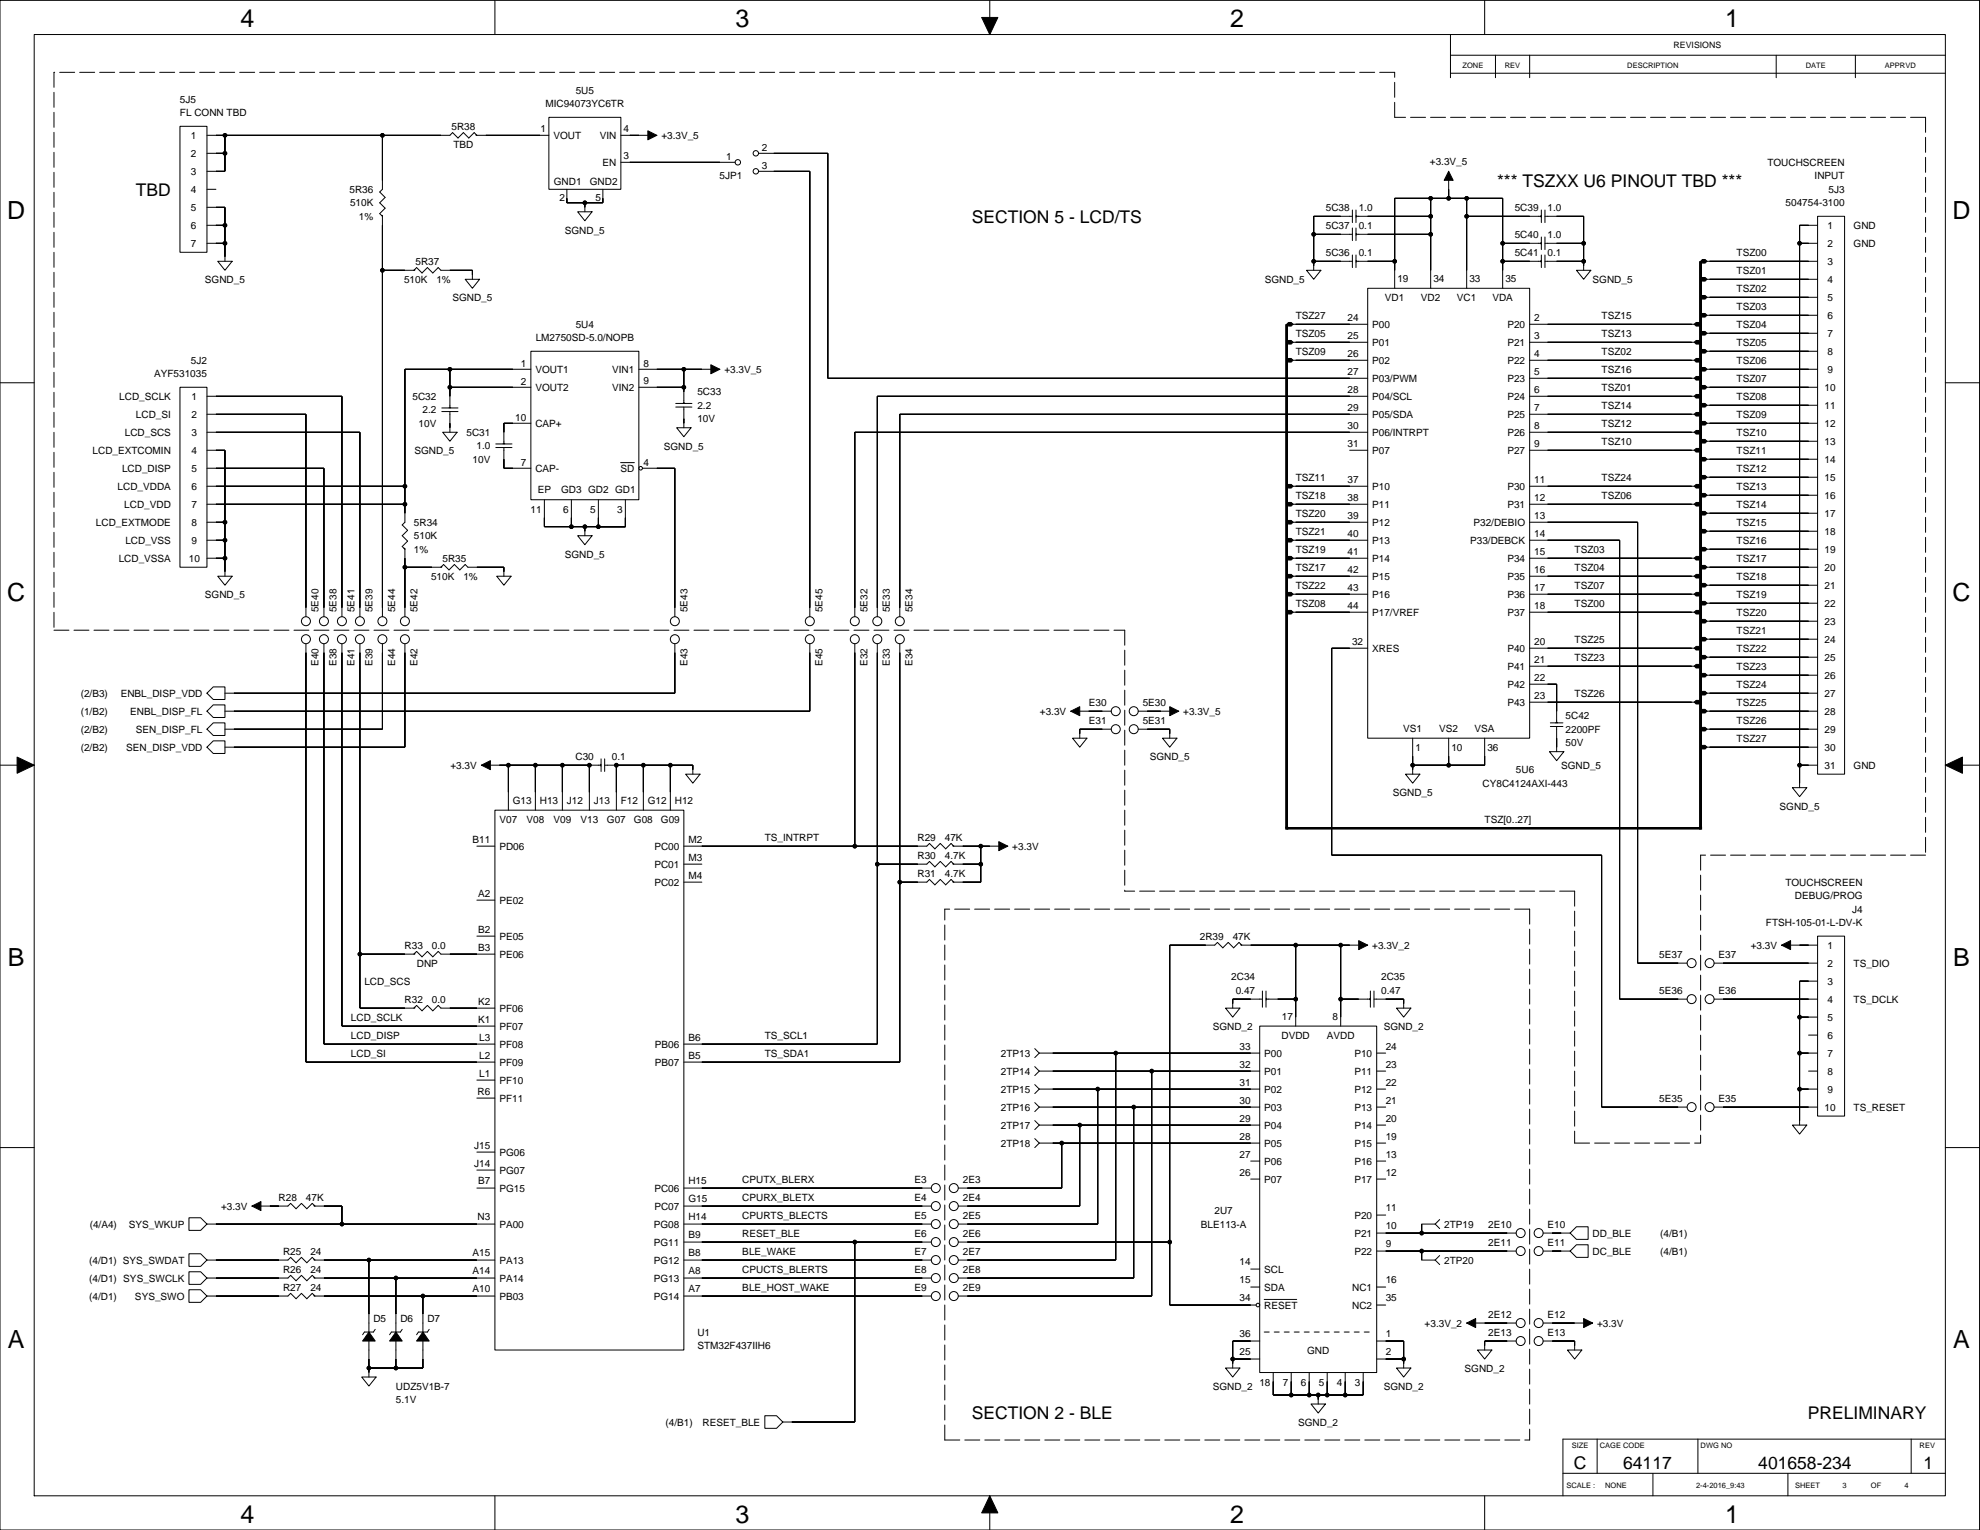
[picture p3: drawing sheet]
<svg xmlns="http://www.w3.org/2000/svg" width="559mm" height="432mm" viewBox="0 0 559 432" stroke-linecap="round" stroke-linejoin="round" font-family="sans-serif">
<defs><g id="words">
<g font-size="7.1">
<text x="67.9" y="7.7">4</text>
<text x="207.5" y="7.7">3</text>
<text x="347.2" y="7.7">2</text>
<text x="486.9" y="7.7">1</text>
<text x="2" y="61.8">D</text>
<text x="551" y="61.8">D</text>
<text x="2" y="169.7">C</text>
<text x="551" y="169.7">C</text>
<text x="2.2" y="272.6">B</text>
<text x="551.2" y="272.6">B</text>
<text x="2.2" y="380.5">A</text>
<text x="551.2" y="380.5">A</text>
<text x="67.9" y="429.8">4</text>
<text x="207.5" y="429.8">3</text>
<text x="347.2" y="429.8">2</text>
<text x="486.9" y="429.8">1</text>
</g>
<g font-size="4.9">
<text x="422.5" y="52.7">*** TSZXX U6 PINOUT TBD ***</text>
<text x="38.4" y="55.2">TBD</text>
<text x="274.3" y="62.8">SECTION 5 - LCD/TS</text>
<text x="274.3" y="400.6">SECTION 2 - BLE</text>
<text x="510.2" y="400.6">PRELIMINARY</text>
<text x="444.1" y="414.5">C</text>
<text x="458.1" y="414.5">64117</text>
<text x="496.2" y="414.5">401658-234</text>
<text x="542.8" y="414.5">1</text>
</g>
<g font-size="2.8">
<text x="50.8" y="29">5J5</text>
<text x="162.5" y="26.5">5U5</text>
<text x="50.8" y="32.9">FL CONN TBD</text>
<text x="153.9" y="30.3">MIC94073YC6TR</text>
<text x="53.8" y="39.2">1</text>
<text x="127.4" y="36.7">5R38</text>
<text x="128" y="41.7">TBD</text>
<text x="152.6" y="37.2">1</text>
<text x="156.2" y="39.2">VOUT</text>
<text x="169.2" y="39.2">VIN</text>
<text x="176" y="37.2">4</text>
<text x="186.6" y="39.2">+3.3V_5</text>
<text x="53.8" y="44.3">2</text>
<text x="170" y="46.8">EN</text>
<text x="176" y="44.8">3</text>
<text x="204.9" y="45.1">1</text>
<text x="215" y="42.5">2</text>
<text x="215" y="47.6">3</text>
<text x="403.6" y="46.6">+3.3V_5</text>
<text x="498.8" y="46.8">TOUCHSCREEN</text>
<text x="53.8" y="49.4">3</text>
<text x="156.3" y="52.2">GND1</text>
<text x="166.5" y="52.2">GND2</text>
<text x="203.1" y="50.6">5JP1</text>
<text x="512.1" y="50.6">INPUT</text>
<text x="53.8" y="54.4">4</text>
<text x="53.8" y="59.5">5</text>
<text x="98.6" y="54.4">5R36</text>
<text x="98.8" y="58.2">510K</text>
<text x="157.9" y="56.6">2</text>
<text x="168.1" y="56.6">5</text>
<text x="374.2" y="59.5">5C38</text>
<text x="383.5" y="59.5">1.0</text>
<text x="427.5" y="59.5">5C39</text>
<text x="436.8" y="59.5">1.0</text>
<text x="504" y="58.2">504754-3100</text>
<text x="516" y="54.4">5J3</text>
<text x="53.8" y="64.6">6</text>
<text x="101.3" y="62.1">1%</text>
<text x="159.4" y="66">SGND_5</text>
<text x="374.2" y="64.6">5C37</text>
<text x="383.5" y="64.6">0.1</text>
<text x="515.7" y="64.6">1</text>
<text x="523.1" y="64.6">GND</text>
<text x="53.8" y="69.7">7</text>
<text x="427.5" y="67.1">5C40</text>
<text x="436.8" y="67.1">1.0</text>
<text x="515.7" y="69.7">2</text>
<text x="523.1" y="69.7">GND</text>
<text x="117.2" y="74.8">5R37</text>
<text x="374.2" y="72.2">5C36</text>
<text x="383.5" y="72.2">0.1</text>
<text x="427.5" y="72.2">5C41</text>
<text x="436.8" y="72.2">0.1</text>
<text x="490.1" y="72.2">TSZ00</text>
<text x="490.1" y="77.3">TSZ01</text>
<text x="515.7" y="74.8">3</text>
<text x="57.8" y="80">SGND_5</text>
<text x="114" y="79.8">510K</text>
<text x="123.2" y="79.8">1%</text>
<text x="356.9" y="79.8">SGND_5</text>
<text x="394.4" y="79.6">19</text>
<text x="404.5" y="79.6">34</text>
<text x="414.7" y="79.6">33</text>
<text x="424.8" y="79.6">35</text>
<text x="449.5" y="79.8">SGND_5</text>
<text x="490.1" y="82.4">TSZ02</text>
<text x="515.7" y="79.8">4</text>
<text x="127.7" y="85">SGND_5</text>
<text x="365.7" y="90">TSZ27</text>
<text x="390.9" y="85">VD1</text>
<text x="401" y="85">VD2</text>
<text x="411.2" y="85">VC1</text>
<text x="421.2" y="85">VDA</text>
<text x="452" y="90">TSZ15</text>
<text x="490.1" y="87.5">TSZ03</text>
<text x="515.7" y="84.9">5</text>
<text x="515.7" y="90">6</text>
<text x="162.5" y="92.5">5U4</text>
<text x="365.7" y="95.1">TSZ05</text>
<text x="380.3" y="95.6">25</text>
<text x="380.3" y="90.5">24</text>
<text x="387.3" y="92.5">P00</text>
<text x="425.4" y="92.5">P20</text>
<text x="433" y="95.6">3</text>
<text x="433" y="90.5">2</text>
<text x="452" y="95.1">TSZ13</text>
<text x="490.1" y="92.5">TSZ04</text>
<text x="515.7" y="95.1">7</text>
<text x="151.2" y="96.3">LM2750SD-5.0/NOPB</text>
<text x="365.7" y="100.1">TSZ09</text>
<text x="380.3" y="100.7">26</text>
<text x="387.3" y="97.6">P01</text>
<text x="425.4" y="97.6">P21</text>
<text x="433" y="100.7">4</text>
<text x="452" y="100.1">TSZ02</text>
<text x="490.1" y="97.6">TSZ05</text>
<text x="515.7" y="100.1">8</text>
<text x="43.5" y="106.5">AYF531035</text>
<text x="53.9" y="102.7">5J2</text>
<text x="147" y="103.5">1</text>
<text x="151.1" y="105.2">VOUT1</text>
<text x="172.8" y="105.2">VIN1</text>
<text x="181.6" y="103.5">8</text>
<text x="204.4" y="105.2">+3.3V_5</text>
<text x="380.3" y="105.7">27</text>
<text x="387.3" y="107.8">P03/PWM</text>
<text x="387.3" y="102.7">P02</text>
<text x="425.4" y="102.7">P22</text>
<text x="425.4" y="107.8">P23</text>
<text x="433" y="105.7">5</text>
<text x="452" y="105.2">TSZ16</text>
<text x="490.1" y="102.7">TSZ06</text>
<text x="490.1" y="107.8">TSZ07</text>
<text x="515.7" y="105.2">9</text>
<text x="33.7" y="112.8">LCD_SCLK</text>
<text x="54.1" y="112.8">1</text>
<text x="116.4" y="112.8">5C32</text>
<text x="147" y="108.5">2</text>
<text x="151.1" y="110.3">VOUT2</text>
<text x="172.8" y="110.3">VIN2</text>
<text x="181.6" y="108.3">9</text>
<text x="196.8" y="111.6">5C33</text>
<text x="380.3" y="110.8">28</text>
<text x="387.3" y="112.8">P04/SCL</text>
<text x="425.4" y="112.8">P24</text>
<text x="433" y="110.8">6</text>
<text x="452" y="110.3">TSZ01</text>
<text x="490.1" y="112.8">TSZ08</text>
<text x="514.9" y="110.3">10</text>
<text x="38.4" y="117.9">LCD_SI</text>
<text x="54.1" y="117.9">2</text>
<text x="119.2" y="116.7">2.2</text>
<text x="145.4" y="118.7">10</text>
<text x="196.8" y="119.2">10V</text>
<text x="196.8" y="115.4">2.2</text>
<text x="380.3" y="115.9">29</text>
<text x="387.3" y="117.9">P05/SDA</text>
<text x="425.4" y="117.9">P25</text>
<text x="433" y="115.9">7</text>
<text x="452" y="115.4">TSZ14</text>
<text x="490.1" y="117.9">TSZ09</text>
<text x="514.9" y="115.4">11</text>
<text x="35.2" y="123">LCD_SCS</text>
<text x="54.1" y="123">3</text>
<text x="118.1" y="120.5">10V</text>
<text x="131.7" y="123">5C31</text>
<text x="151.1" y="120.5">CAP+</text>
<text x="380.3" y="121">30</text>
<text x="387.3" y="123">P06/INTRPT</text>
<text x="425.4" y="123">P26</text>
<text x="433" y="121">8</text>
<text x="452" y="125.5">TSZ10</text>
<text x="452" y="120.5">TSZ12</text>
<text x="490.1" y="123">TSZ10</text>
<text x="514.9" y="120.5">12</text>
<text x="514.9" y="125.5">13</text>
<text x="26.1" y="128.1">LCD_EXTCOMIN</text>
<text x="54.1" y="128.1">4</text>
<text x="116.9" y="128.1">SGND_5</text>
<text x="133.4" y="130.6">10V</text>
<text x="134.5" y="126.8">1.0</text>
<text x="147" y="131.4">7</text>
<text x="181.6" y="131.6">4</text>
<text x="187.4" y="126.9">SGND_5</text>
<text x="380.3" y="126.1">31</text>
<text x="387.3" y="128.1">P07</text>
<text x="425.4" y="128.1">P27</text>
<text x="433" y="126.1">9</text>
<text x="490.1" y="128.1">TSZ11</text>
<text x="514.9" y="130.6">14</text>
<text x="34.4" y="133.2">LCD_DISP</text>
<text x="54.1" y="133.2">5</text>
<text x="151.1" y="133.2">CAP-</text>
<text x="175.1" y="133.2">SD</text>
<text x="365.7" y="135.7">TSZ11</text>
<text x="380.3" y="136.2">37</text>
<text x="433" y="136.2">11</text>
<text x="452" y="135.7">TSZ24</text>
<text x="490.1" y="133.2">TSZ12</text>
<text x="514.9" y="135.7">15</text>
<text x="33.2" y="138.2">LCD_VDDA</text>
<text x="35.1" y="143.3">LCD_VDD</text>
<text x="54.1" y="138.2">6</text>
<text x="54.1" y="143.3">7</text>
<text x="151.8" y="139.3">EP</text>
<text x="158.4" y="139.3">GD3 GD2 GD1</text>
<text x="365.7" y="140.8">TSZ18</text>
<text x="380.3" y="141.3">38</text>
<text x="387.3" y="138.2">P10</text>
<text x="387.3" y="143.3">P11</text>
<text x="425.4" y="138.2">P30</text>
<text x="425.4" y="143.3">P31</text>
<text x="433" y="141.3">12</text>
<text x="452" y="140.8">TSZ06</text>
<text x="490.1" y="138.2">TSZ13</text>
<text x="490.1" y="143.3">TSZ14</text>
<text x="514.9" y="140.8">16</text>
<text x="27.1" y="148.4">LCD_EXTMODE</text>
<text x="54.1" y="148.4">8</text>
<text x="116.8" y="148.4">5R34</text>
<text x="149.7" y="144.7">11</text>
<text x="158.9" y="144.7">6</text>
<text x="166.5" y="144.7">5</text>
<text x="174.2" y="144.7">3</text>
<text x="365.7" y="145.9">TSZ20</text>
<text x="380.3" y="146.4">39</text>
<text x="387.3" y="148.4">P12</text>
<text x="415.8" y="148.4">P32/DEBIO</text>
<text x="433" y="146.4">13</text>
<text x="490.1" y="148.4">TSZ15</text>
<text x="514.9" y="145.9">17</text>
<text x="35.4" y="153.5">LCD_VSS</text>
<text x="54.1" y="153.5">9</text>
<text x="116.8" y="152.2">510K</text>
<text x="365.7" y="150.9">TSZ21</text>
<text x="380.3" y="151.5">40</text>
<text x="387.3" y="153.5">P13</text>
<text x="414.9" y="153.5">P33/DEBCK</text>
<text x="433" y="151.5">14</text>
<text x="490.1" y="153.5">TSZ16</text>
<text x="514.9" y="150.9">18</text>
<text x="33.5" y="158.6">LCD_VSSA</text>
<text x="53.3" y="158.6">10</text>
<text x="116.8" y="156">1%</text>
<text x="124.9" y="158.6">5R35</text>
<text x="159.4" y="157.4">SGND_5</text>
<text x="365.7" y="161.1">TSZ17</text>
<text x="365.7" y="156">TSZ19</text>
<text x="380.3" y="156.5">41</text>
<text x="380.3" y="161.6">42</text>
<text x="387.3" y="158.6">P14</text>
<text x="425.4" y="158.6">P34</text>
<text x="433" y="161.6">16</text>
<text x="433" y="156.5">15</text>
<text x="444.4" y="156">TSZ03</text>
<text x="444.4" y="161.1">TSZ04</text>
<text x="490.1" y="158.6">TSZ17</text>
<text x="514.9" y="156">19</text>
<text x="514.9" y="161.1">20</text>
<text x="121.7" y="163.6">510K</text>
<text x="130.8" y="163.6">1%</text>
<text x="365.7" y="166.2">TSZ22</text>
<text x="380.3" y="166.7">43</text>
<text x="387.3" y="163.6">P15</text>
<text x="425.4" y="163.6">P35</text>
<text x="433" y="166.7">17</text>
<text x="444.4" y="166.2">TSZ07</text>
<text x="490.1" y="163.6">TSZ18</text>
<text x="514.9" y="166.2">21</text>
<text x="57.8" y="168.8">SGND_5</text>
<text x="89.9" y="172.8" transform="rotate(-90 89.9 172.8)">5E40</text>
<text x="95" y="172.8" transform="rotate(-90 95 172.8)">5E38</text>
<text x="100.1" y="172.8" transform="rotate(-90 100.1 172.8)">5E41</text>
<text x="105.1" y="172.8" transform="rotate(-90 105.1 172.8)">5E39</text>
<text x="111.5" y="172.8" transform="rotate(-90 111.5 172.8)">5E44</text>
<text x="117.8" y="172.8" transform="rotate(-90 117.8 172.8)">5E42</text>
<text x="194" y="172.8" transform="rotate(-90 194 172.8)">5E43</text>
<text x="232.1" y="172.8" transform="rotate(-90 232.1 172.8)">5E45</text>
<text x="244.8" y="172.8" transform="rotate(-90 244.8 172.8)">5E32</text>
<text x="251.1" y="172.8" transform="rotate(-90 251.1 172.8)">5E33</text>
<text x="257.5" y="172.8" transform="rotate(-90 257.5 172.8)">5E34</text>
<text x="365.7" y="171.3">TSZ08</text>
<text x="380.3" y="171.8">44</text>
<text x="387.3" y="173.8">P17/VREF</text>
<text x="387.3" y="168.7">P16</text>
<text x="425.4" y="168.7">P36</text>
<text x="425.4" y="173.8">P37</text>
<text x="433" y="171.8">18</text>
<text x="444.4" y="171.3">TSZ00</text>
<text x="490.1" y="168.7">TSZ19</text>
<text x="490.1" y="173.8">TSZ20</text>
<text x="514.9" y="171.3">22</text>
<text x="490.1" y="178.9">TSZ21</text>
<text x="514.9" y="176.3">23</text>
<text x="381.6" y="181.9">32</text>
<text x="387.3" y="183.9">XRES</text>
<text x="425.4" y="183.9">P40</text>
<text x="433" y="181.9">20</text>
<text x="444.4" y="181.4">TSZ25</text>
<text x="490.1" y="183.9">TSZ22</text>
<text x="514.9" y="181.4">24</text>
<text x="89.9" y="188" transform="rotate(-90 89.9 188)">E40</text>
<text x="95" y="188" transform="rotate(-90 95 188)">E38</text>
<text x="100.1" y="188" transform="rotate(-90 100.1 188)">E41</text>
<text x="105.1" y="188" transform="rotate(-90 105.1 188)">E39</text>
<text x="111.5" y="188" transform="rotate(-90 111.5 188)">E44</text>
<text x="117.8" y="188" transform="rotate(-90 117.8 188)">E42</text>
<text x="194" y="188" transform="rotate(-90 194 188)">E43</text>
<text x="232.1" y="188" transform="rotate(-90 232.1 188)">E45</text>
<text x="244.8" y="188" transform="rotate(-90 244.8 188)">E32</text>
<text x="251.1" y="188" transform="rotate(-90 251.1 188)">E33</text>
<text x="257.5" y="188" transform="rotate(-90 257.5 188)">E34</text>
<text x="425.4" y="189">P41</text>
<text x="433" y="187">21</text>
<text x="444.4" y="186.5">TSZ23</text>
<text x="490.1" y="189">TSZ23</text>
<text x="514.9" y="186.5">25</text>
<text x="514.9" y="191.6">26</text>
<text x="22.8" y="196.6">(2/B3)</text>
<text x="34.1" y="196.6">ENBL_DISP_VDD</text>
<text x="425.4" y="194.1">P42</text>
<text x="433" y="197.2">23</text>
<text x="433" y="192.1">22</text>
<text x="444.4" y="196.6">TSZ26</text>
<text x="490.1" y="194.1">TSZ24</text>
<text x="514.9" y="196.6">27</text>
<text x="22.8" y="201.7">(1/B2)</text>
<text x="36.7" y="201.7">ENBL_DISP_FL</text>
<text x="293.5" y="201.7">+3.3V</text>
<text x="307.3" y="199.2">E30</text>
<text x="322.5" y="199.2">5E30</text>
<text x="333.9" y="201.7">+3.3V_5</text>
<text x="425.4" y="199.2">P43</text>
<text x="441.9" y="203">5C42</text>
<text x="490.1" y="199.2">TSZ25</text>
<text x="514.9" y="201.7">28</text>
<text x="22.8" y="206.8">(2/B2)</text>
<text x="38.3" y="206.8">SEN_DISP_FL</text>
<text x="307.3" y="204.3">E31</text>
<text x="322.5" y="204.3">5E31</text>
<text x="396" y="206.6">VS1</text>
<text x="406.2" y="206.6">VS2</text>
<text x="416.2" y="206.6">VSA</text>
<text x="441.9" y="206.8">2200PF</text>
<text x="490.1" y="204.3">TSZ26</text>
<text x="490.1" y="209.3">TSZ27</text>
<text x="514.9" y="206.8">29</text>
<text x="22.8" y="211.9">(2/B2)</text>
<text x="35.7" y="211.9">SEN_DISP_VDD</text>
<text x="162.4" y="214.4">C30</text>
<text x="172.7" y="214.4">0.1</text>
<text x="324.5" y="214.6">SGND_5</text>
<text x="399.5" y="212">1</text>
<text x="409.6" y="212">10</text>
<text x="419.8" y="212">36</text>
<text x="441.9" y="210.6">50V</text>
<text x="514.9" y="211.9">30</text>
<text x="127.1" y="217">+3.3V</text>
<text x="427.8" y="218.2">5U6</text>
<text x="440.6" y="217">SGND_5</text>
<text x="514.9" y="217">31</text>
<text x="523.1" y="217">GND</text>
<text x="144.7" y="226.9">G13</text>
<text x="152.4" y="226.9">H13</text>
<text x="160" y="226.9">J12</text>
<text x="167.6" y="226.9">J13</text>
<text x="175.2" y="226.9">F12</text>
<text x="182.8" y="226.9">G12</text>
<text x="190.5" y="226.9">H12</text>
<text x="393" y="224.7">SGND_5</text>
<text x="418.4" y="222">CY8C4124AXI-443</text>
<text x="141" y="232.3">V07</text>
<text x="148.6" y="232.3">V08</text>
<text x="156.2" y="232.3">V09</text>
<text x="163.8" y="232.3">V13</text>
<text x="171.3" y="232.3">G07</text>
<text x="178.9" y="232.3">G08</text>
<text x="186.5" y="232.3">G09</text>
<text x="419" y="232.2">TSZ[0..27]</text>
<text x="502.2" y="228.5">SGND_5</text>
<text x="133.4" y="237.8">B11</text>
<text x="140.9" y="239.8">PD06</text>
<text x="184.7" y="239.8">PC00</text>
<text x="194.3" y="237.8">M2</text>
<text x="215.9" y="237.3">TS_INTRPT</text>
<text x="258.9" y="237.3">R29</text>
<text x="266.6" y="237.3">47K</text>
<text x="285.7" y="239.8">+3.3V</text>
<text x="184.7" y="244.9">PC01</text>
<text x="194.3" y="242.9">M3</text>
<text x="258.9" y="242.4">R30</text>
<text x="266.6" y="242.4">4.7K</text>
<text x="184.7" y="250">PC02</text>
<text x="194.3" y="248">M4</text>
<text x="258.9" y="247.4">R31</text>
<text x="266.6" y="247.4">4.7K</text>
<text x="503.9" y="250">TOUCHSCREEN</text>
<text x="134.9" y="253">A2</text>
<text x="140.9" y="255.1">PE02</text>
<text x="506.5" y="253.8">DEBUG/PROG</text>
<text x="522.7" y="257.6">J4</text>
<text x="134.9" y="263.2">B2</text>
<text x="498.4" y="261.4">FTSH-105-01-L-DV-K</text>
<text x="114.2" y="267.8">R33</text>
<text x="121.9" y="267.8">0.0</text>
<text x="134.9" y="268.3">B3</text>
<text x="140.9" y="265.2">PE05</text>
<text x="338.6" y="265.2">2R39</text>
<text x="347.9" y="265.2">47K</text>
<text x="387.3" y="267.8">+3.3V_2</text>
<text x="494.1" y="267.8">+3.3V</text>
<text x="515.7" y="267.8">1</text>
<text x="117.6" y="272.8">DNP</text>
<text x="140.9" y="270.3">PE06</text>
<text x="468.3" y="270.3">5E37</text>
<text x="485" y="270.3">E37</text>
<text x="515.7" y="272.8">2</text>
<text x="523.1" y="272.8">TS_DIO</text>
<text x="102.8" y="277.9">LCD_SCS</text>
<text x="347.5" y="276.6">2C34</text>
<text x="348.8" y="280.4">0.47</text>
<text x="389.8" y="280.4">0.47</text>
<text x="389.8" y="276.6">2C35</text>
<text x="468.3" y="280.4">5E36</text>
<text x="485" y="280.4">E36</text>
<text x="515.7" y="277.9">3</text>
<text x="114.2" y="283">R32</text>
<text x="121.9" y="283">0.0</text>
<text x="134.9" y="283.5">K2</text>
<text x="140.9" y="285.5">PF06</text>
<text x="361.8" y="287.8">17</text>
<text x="376" y="287.8">8</text>
<text x="515.7" y="283">4</text>
<text x="523.1" y="283">TS_DCLK</text>
<text x="99" y="288.1">LCD_SCLK</text>
<text x="99" y="293.1">LCD_DISP</text>
<text x="134.9" y="288.6">K1</text>
<text x="135.3" y="293.7">L3</text>
<text x="140.9" y="290.6">PF07</text>
<text x="194.3" y="293.7">B6</text>
<text x="215.9" y="293.1">TS_SCL1</text>
<text x="342.3" y="290.7">SGND_2</text>
<text x="361.7" y="293.3">DVDD</text>
<text x="374.5" y="293.3">AVDD</text>
<text x="390.5" y="290.7">SGND_2</text>
<text x="515.7" y="288.1">5</text>
<text x="515.7" y="293.1">6</text>
<text x="99" y="298.2">LCD_SI</text>
<text x="135.3" y="298.7">L2</text>
<text x="140.9" y="295.7">PF08</text>
<text x="184.8" y="295.7">PB06</text>
<text x="194.3" y="298.7">B5</text>
<text x="215.9" y="298.2">TS_SDA1</text>
<text x="282.4" y="298.2">2TP13</text>
<text x="349.8" y="296.2">33</text>
<text x="356.8" y="298.2">P00</text>
<text x="382.2" y="298.2">P10</text>
<text x="391.1" y="296.2">24</text>
<text x="515.7" y="298.2">7</text>
<text x="135.3" y="303.8">L1</text>
<text x="140.9" y="300.8">PF09</text>
<text x="140.9" y="305.8">PF10</text>
<text x="184.8" y="300.8">PB07</text>
<text x="282.4" y="303.3">2TP14</text>
<text x="349.8" y="301.3">32</text>
<text x="356.8" y="303.3">P01</text>
<text x="382.2" y="303.3">P11</text>
<text x="391.1" y="301.3">23</text>
<text x="515.7" y="303.3">8</text>
<text x="134.8" y="308.9">R6</text>
<text x="140.9" y="310.9">PF11</text>
<text x="282.4" y="308.4">2TP15</text>
<text x="349.8" y="306.4">31</text>
<text x="349.8" y="311.4">30</text>
<text x="356.8" y="308.4">P02</text>
<text x="382.2" y="308.4">P12</text>
<text x="391.1" y="306.4">22</text>
<text x="391.1" y="311.4">21</text>
<text x="468.3" y="310.9">5E35</text>
<text x="485" y="310.9">E35</text>
<text x="515.7" y="308.4">9</text>
<text x="282.4" y="313.5">2TP16</text>
<text x="349.8" y="316.5">29</text>
<text x="356.8" y="313.5">P03</text>
<text x="382.2" y="313.5">P13</text>
<text x="391.1" y="316.5">20</text>
<text x="514.9" y="313.5">10</text>
<text x="523.1" y="313.5">TS_RESET</text>
<text x="282.4" y="318.5">2TP17</text>
<text x="282.4" y="323.6">2TP18</text>
<text x="349.8" y="321.6">28</text>
<text x="356.8" y="318.5">P04</text>
<text x="356.8" y="323.6">P05</text>
<text x="382.2" y="318.5">P14</text>
<text x="382.2" y="323.6">P15</text>
<text x="391.1" y="321.6">19</text>
<text x="133.8" y="324.1">J15</text>
<text x="133.8" y="329.2">J14</text>
<text x="140.9" y="326.2">PG06</text>
<text x="349.8" y="326.7">27</text>
<text x="356.8" y="328.7">P06</text>
<text x="382.2" y="328.7">P16</text>
<text x="391.1" y="326.7">13</text>
<text x="134.9" y="334.3">B7</text>
<text x="140.9" y="331.2">PG07</text>
<text x="194.3" y="334.3">H15</text>
<text x="209.5" y="333.8">CPUTX_BLERX</text>
<text x="258.1" y="333.8">E3</text>
<text x="271.7" y="333.8">2E3</text>
<text x="349.8" y="331.8">26</text>
<text x="356.8" y="333.8">P07</text>
<text x="382.2" y="333.8">P17</text>
<text x="391.1" y="331.8">12</text>
<text x="62.4" y="341.4">+3.3V</text>
<text x="78.6" y="338.9">R28</text>
<text x="86.3" y="338.9">47K</text>
<text x="140.9" y="336.3">PG15</text>
<text x="184.7" y="336.3">PC06</text>
<text x="184.7" y="341.4">PC07</text>
<text x="194.3" y="339.4">G15</text>
<text x="209.5" y="338.9">CPURX_BLETX</text>
<text x="258.1" y="338.9">E4</text>
<text x="271.7" y="338.9">2E4</text>
<text x="391.1" y="341.9">11</text>
<text x="25.3" y="346.5">(4/A4)</text>
<text x="36.4" y="346.5">SYS_WKUP</text>
<text x="134.8" y="344.4">N3</text>
<text x="140.9" y="346.5">PA00</text>
<text x="184.5" y="346.5">PG08</text>
<text x="194.3" y="344.4">H14</text>
<text x="209.5" y="343.9">CPURTS_BLECTS</text>
<text x="258.1" y="343.9">E5</text>
<text x="271.7" y="343.9">2E5</text>
<text x="338.9" y="346.5">BLE113-A</text>
<text x="342.8" y="342.7">2U7</text>
<text x="382.2" y="343.9">P20</text>
<text x="391.1" y="347">10</text>
<text x="407.6" y="346.5">2TP19</text>
<text x="420" y="346.5">2E10</text>
<text x="436.8" y="346.5">E10</text>
<text x="184.5" y="351.6">PG11</text>
<text x="194.3" y="349.5">B9</text>
<text x="209.5" y="349">RESET_BLE</text>
<text x="258.1" y="349">E6</text>
<text x="271.7" y="349">2E6</text>
<text x="382.2" y="349">P21</text>
<text x="391.1" y="352.1">9</text>
<text x="420" y="351.6">2E11</text>
<text x="436.8" y="351.6">E11</text>
<text x="449.5" y="349">DD_BLE</text>
<text x="468.5" y="349">(4/B1)</text>
<text x="25.2" y="356.6">(4/D1) SYS_SWDAT</text>
<text x="79.9" y="354.1">R25</text>
<text x="79.9" y="359.2">R26</text>
<text x="87.6" y="354.1">24</text>
<text x="87.6" y="359.2">24</text>
<text x="133.4" y="354.6">A15</text>
<text x="133.4" y="359.7">A14</text>
<text x="140.9" y="356.6">PA13</text>
<text x="184.5" y="356.6">PG12</text>
<text x="194.3" y="354.6">B8</text>
<text x="194.3" y="359.7">A8</text>
<text x="209.5" y="354.1">BLE_WAKE</text>
<text x="209.5" y="359.2">CPUCTS_BLERTS</text>
<text x="258.1" y="359.2">E8</text>
<text x="258.1" y="354.1">E7</text>
<text x="271.7" y="359.2">2E8</text>
<text x="271.7" y="354.1">2E7</text>
<text x="349.8" y="357.1">14</text>
<text x="356.8" y="359.2">SCL</text>
<text x="382.2" y="354.1">P22</text>
<text x="407.6" y="356.6">2TP20</text>
<text x="449.5" y="354.1">DC_BLE</text>
<text x="468.5" y="354.1">(4/B1)</text>
<text x="25.2" y="361.7">(4/D1) SYS_SWCLK</text>
<text x="79.9" y="364.2">R27</text>
<text x="87.6" y="364.2">24</text>
<text x="133.4" y="364.8">A10</text>
<text x="140.9" y="361.7">PA14</text>
<text x="184.5" y="361.7">PG13</text>
<text x="194.3" y="364.8">A7</text>
<text x="209.5" y="364.2">BLE_HOST_WAKE</text>
<text x="258.1" y="364.2">E9</text>
<text x="271.7" y="364.2">2E9</text>
<text x="349.8" y="362.2">15</text>
<text x="356.8" y="364.2">SDA</text>
<text x="381.6" y="364.2">NC1</text>
<text x="391.1" y="362.2">16</text>
<text x="25.2" y="366.8">(4/D1)</text>
<text x="38.1" y="366.8">SYS_SWO</text>
<text x="140.9" y="366.8">PB03</text>
<text x="184.5" y="366.8">PG14</text>
<text x="349.8" y="367.3">34</text>
<text x="356.8" y="369.3">RESET</text>
<text x="381.6" y="369.3">NC2</text>
<text x="391.1" y="367.3">35</text>
<text x="420" y="371.9">2E12</text>
<text x="436.8" y="371.9">E12</text>
<text x="105.4" y="373.1">D5</text>
<text x="113" y="373.1">D6</text>
<text x="120.6" y="373.1">D7</text>
<text x="196.8" y="376.9">U1</text>
<text x="349.8" y="377.5">36</text>
<text x="391.1" y="377.5">1</text>
<text x="402.1" y="374.4">+3.3V_2</text>
<text x="420" y="376.9">2E13</text>
<text x="436.8" y="376.9">E13</text>
<text x="450.7" y="374.4">+3.3V</text>
<text x="196.8" y="380.8">STM32F437IIH6</text>
<text x="349.8" y="382.5">25</text>
<text x="368.9" y="382">GND</text>
<text x="391.1" y="382.5">2</text>
<text x="413.4" y="387.2">SGND_2</text>
<text x="111.7" y="396">5.1V</text>
<text x="111.7" y="392.2">UDZ5V1B-7</text>
<text x="342.3" y="392.3">SGND_2</text>
<text x="355.4" y="391">18</text>
<text x="362.1" y="391">7</text>
<text x="367.2" y="391">6</text>
<text x="372.2" y="391">5</text>
<text x="377.3" y="391">4</text>
<text x="382.4" y="391">3</text>
<text x="390.5" y="392.3">SGND_2</text>
<text x="187.9" y="402.3">(4/B1)</text>
<text x="198.3" y="402.3">RESET_BLE</text>
<text x="366.4" y="402.5">SGND_2</text>
</g>
<text font-size="2.5" x="472.3" y="13.6">REVISIONS</text>
<g font-size="2.1">
<text x="412.8" y="19.1">ZONE</text>
<text x="424.7" y="19.1">REV</text>
<text x="459.3" y="19.1">DESCRIPTION</text>
<text x="509.6" y="19.1">DATE</text>
<text x="532" y="19.1">APPRVD</text>
<text x="443.6" y="408.7">SIZE</text>
<text x="451.5" y="408.7">CAGE CODE</text>
<text x="480" y="408.7">DWG NO</text>
<text x="541.8" y="408.7">REV</text>
<text x="442.1" y="419.9">SCALE :</text>
<text x="453" y="419.9">NONE</text>
<text x="478.7" y="419.9">2-4-2016_9:43</text>
<text x="506.6" y="419.9">SHEET</text>
<text x="520" y="419.9">3</text>
<text x="528" y="419.9">OF</text>
<text x="537.5" y="419.9">4</text>
</g>
</g></defs>
<g fill="none" stroke="#000" stroke-width=".28">
<path d="M0 .1h558.7v431.7h-558.7zM9.6 9.7h539.4v412.5h-539.4zM139.7 .1v9.6M279.3 .1v9.6M409.4 15.6h139.6M409.4 9.7v12.2M419 .1v9.6M422.1 15.6v6.3M431.7 15.6v6.3M501.3 15.6v6.3M523.6 15.6v6.3M50.8 35.7h7.6v35.5h-7.6z"/>
<path d="M58.4 38.2h68.6l.7-.8 1.6 1.6 1.5-1.6 1.5 1.6 1.5-1.6 .8 .8M63.5 38.2v10.1h-5.1M107.9 38.2v15.2l-.7 .8 1.5 1.5-1.5 1.5 1.5 1.6-1.5 1.5 .7 .7M134.3 37.9v.3h.3M134.6 38.2h20.3M154.9 33.1h20.3v20.3h-20.3zM175.2 38.2h7.6M180.3 38.2h.1M409.4 20.7h139.6M58.4 58.5h5.1v15.2M58.4 43.3h5.1M58.4 53.4h2.5"/>
<path d="M160 53.4v3.8h10.1v-3.8M163 59.8h4.1l-2 2.5zM165.1 57.2v2.6M175.2 45.8h32.3M214.1 43.3h19.5v63.5h152.4M214.1 48.3h14.4v125.7M381.7 59.3v3.5M382.7 59.3v3.5M403.8 56v25.4M408.8 53.4h.1M408.8 50.9v5.1M413.9 56v25.4"/>
<path d="M435 59.3v3.5M436 59.3v3.5M58.4 63.6h5.1M58.4 68.7h5.1M61.5 73.7h4l-2 2.6zM107.7 60.8h.2v.2M107.9 61v113M107.9 76.3h8.9M116.8 76.3l.8-.8 1.5 1.5 1.5-1.5 1.5 1.5 1.6-1.5 .7 .8h8.9v2.5M117.1 76v.3h-.3M131.3 78.8h4.1l-2.1 2.6zM368.7 76.3h4.1l-2 2.5z"/>
<path d="M370.8 73.7h10.9M370.8 66.1h10.9M381.7 64.3v3.6M381.7 72v3.5M381.7 61h-10.9v15.3M382.7 73.5l.2 .2-.2 .3M382.7 65.9l.2 .2-.2 .3M382.7 60.8l.2 .2-.2 .3M382.7 73.7h10.9M382.7 64.3v3.6M382.7 72v3.5M382.7 61h21.1"/>
<path d="M382.7 66.1h21.1M413.9 61h21.1M424.1 73.7h10.9M424.1 68.7h10.9M435 68.4l-.3 .3 .3 .2M435 73.5l-.3 .2 .3 .3M435 60.8l-.3 .2 .3 .3M435 66.9v3.5M435 72v3.5M436 73.7h10.9M436 68.7h10.9M436 66.9v3.5"/>
<path d="M436 72v3.5M436 61h10.9v15.3M444.9 76.3h4.1l-2.1 2.5zM481.7 73.7h31.3M481.7 78.8h31.3M482.5 73.7h.1M482.5 78.8h.1M507.9 68.7h5.1M513 61h7.6v157.5h-7.6zM513 63.6h-5.1v158.7M149.8 99.1h30.5v41.9h-30.5zM364.9 91.5h21.1"/>
<path d="M364.9 96.6h21.1M365.7 96.6h.1M365.7 91.5h.1M386 81.4h45.7v126.9h-45.7zM393.6 81.4v-25.4h30.5v25.4M431.7 91.5h46.5M431.7 96.6h46.5M477.4 96.6h.1M477.4 91.5h.1M481.7 83.9h31.3M481.7 89h31.3M481.7 94.1h31.3"/>
<path d="M481.7 99.1h31.3M482.5 83.9h.1M482.5 89h.1M482.5 94.1h.1M482.5 99.1h.1M0 108h9.6M50.8 109.3h7.6v50.8h-7.6zM58.4 111.8h38.1v62.2M58.4 116.9h27.9v57.1M124.7 116.1h4.6M124.7 115.1h4.6M126.7 115.1l.3-.2 .2 .2"/>
<path d="M127 109.3h22.8M127 104.2v10.9M127 116.1v5.9M149.8 119.5h-7.6v5.8M149.8 104.2h-35.5v43.2l-.8 .7 1.5 1.6-1.5 1.5 1.5 1.5-1.5 1.5 .8 .8M180.3 109.3h12.7M180.3 104.2h20.3M190.7 114.9h4.6M190.7 113.9h4.6M192.7 113.9l.3-.3 .2 .3M193 104.2v9.7M193 114.9v5.8"/>
<path d="M198.1 104.2h.1M364.9 101.7h21.1M365.7 101.7h.1M386 116.9h-132.1v57.1M386 111.8h-138.4v62.2M431.7 116.9h46.5M431.7 111.8h46.5M431.7 106.8h46.5M431.7 101.7h46.5M477.4 111.8h.1M477.4 101.7h.1M477.4 116.9h.1"/>
<path d="M477.4 106.8h.1M481.7 109.3h31.3M481.7 104.2h31.3M481.7 119.5h31.3M481.7 114.4h31.3M482.5 104.2h.1M482.5 109.3h.1M482.5 114.4h.1M482.5 119.5h.1M549 108h9.7M58.4 127.1h5.1v35.5M58.4 132.1h33v41.9"/>
<path d="M58.4 122h43.2v52M58.4 137.2h55.9M124.9 122h4.1l-2 2.5zM139.9 126.3h4.6M139.9 125.3h4.6M142 125.3l.2-.3 .3 .3M142.2 126.3v5.8h7.6M175.1 130.6h3.9M181.3 132.1h9.2v41.9M191 120.7h4l-2 2.6zM364.9 137.2h21.1M365.7 137.2h.1"/>
<path d="M380.9 127.1h5.1M386 122h-144.8v52M431.7 122h46.5M431.7 137.2h46.5M431.7 127.1h46.5M477.4 127.1h.1M477.4 122h.1M477.4 137.2h.1M481.7 124.5h31.3M481.7 129.6h31.3M481.7 134.7h31.3M481.7 139.8h31.3"/>
<path d="M482.5 124.5h.1M482.5 129.6h.1M482.5 134.7h.1M482.5 139.8h.1M58.4 142.3h55.9M58.4 157.5h5.1M58.4 147.4h5.1M58.4 152.5h5.1M114 154.7h.3v.3M114.3 155v19M124.7 159.8v.3h-.3M153.6 141v7.7h22.9v-7.7"/>
<path d="M161.3 141v7.7M163 151.2h4.1l-2 2.5zM165.1 148.7v2.5M168.9 141v7.7M364.9 142.3h21.1M364.9 157.5h21.1M364.9 147.4h21.1M364.9 152.5h21.1M365.7 142.3h.1M365.7 157.5h.1M365.7 147.4h.1M365.7 152.5h.1"/>
<path d="M431.7 152.5h25.4v129.5h19M431.7 147.4h30.5v124.4h13.9M431.7 142.3h46.5M431.7 157.5h46.5M477.4 157.5h.1M477.4 142.3h.1M481.7 144.8h31.3M481.7 149.9h31.3M481.7 155h31.3M482.5 144.8h.1M482.5 149.9h.1M482.5 155h.1"/>
<path d="M61.5 162.6h4l-2 2.6zM114.3 160.1h10.1M124.4 160.1l.8-.8 1.5 1.5 1.5-1.5 1.6 1.5 1.5-1.5 .8 .8h10.1v2.5M140.2 162.6h4l-2 2.6zM364.9 172.8h21.1M364.9 167.7h21.1M364.9 162.6h21.1M365.7 172.8h.1M365.7 162.6h.1M365.7 167.7h.1M431.7 172.8h46.5M431.7 167.7h46.5"/>
<path d="M431.7 162.6h46.5M477.4 172.8h.1M477.4 162.6h.1M477.4 167.7h.1M481.7 160.1h31.3M481.7 165.2h31.3M481.7 170.2h31.3M481.7 175.3h31.3M482.5 160.1h.1M482.5 165.2h.1M482.5 170.2h.1M482.5 175.3h.1"/>
<path d="M58.4 195.6l1.8-1.7h3.3v3.5h-3.3zM86.3 181.7v118h53.4M91.4 181.7v113h48.3M96.5 181.7v107.9h43.2M101.6 181.7v102.8h15.2M107.9 181.7v24.1h-44.4M114.3 181.7v29.2h-50.8M190.5 181.7v13.9h-127M228.5 181.7v19h-165M241.2 181.7v57.1M247.6 181.7v113h-54.6M253.9 181.7v118h-60.9"/>
<path d="M386 182.9h-10.2v58.4h76.2v71.1h24.1M431.7 182.9h46.5M431.7 193.1h7.6v10.9M431.7 188h46.5M431.7 198.2h46.5M477.4 188h.1M477.4 182.9h.1M477.4 198.2h.1M481.7 180.4h31.3M481.7 185.5h31.3M481.7 190.6h31.3M481.7 195.6h31.3"/>
<path d="M482.5 180.4h.1M482.5 185.5h.1M482.5 190.6h.1M482.5 195.6h.1M0 215.9h9.6M58.4 210.9l1.8-1.8h3.3v3.5h-3.3zM58.4 205.8l1.8-1.8h3.3v3.6h-3.3zM58.4 200.7l1.8-1.8h3.3v3.6h-3.3zM138.4 215.9h31.2M140.9 215.9h.1M143.5 215.9v12.7M151.1 215.9v12.7"/>
<path d="M158.7 215.9v12.7M166.3 215.9h.1M166.3 215.9v12.7M169.6 215.7l-.2 .2 .2 .3M169.6 214.2v3.5M170.6 215.9h24.9v2.6M170.6 214.2v3.5M174 215.9h.1M174 215.9v12.7M181.6 215.9v12.7M189.2 215.9v12.7M193.5 218.5h4.1l-2.1 2.5z"/>
<path d="M302.7 208.3h4.1l-2.1 2.6zM304.7 200.7h8.9M307.3 200.7h.1M313.6 205.8h-8.9v2.5M321.2 205.8h8.9v2.5M321.2 200.7h8.9M327.6 200.7h.1M328.1 208.3h4.1l-2.1 2.6zM396.7 218.5h4l-2 2.5zM398.7 208.3v10.2M408.8 208.3v7.6M419 208.3v7.6h-20.3"/>
<path d="M437.3 212.1h4.1l-2.1 2.6zM437.5 205h3.6M437.5 204h3.6M439.1 204l.2-.2 .3 .2M439.3 205v7.1M481.7 205.8h31.3M481.7 200.7h31.3M481.7 210.9h31.3M482.5 200.7h.1M482.5 205.8h.1M482.5 210.9h.1M507.9 215.9h5.1"/>
<path d="M549 215.9h9.7M134.6 238.8h5.1M139.7 228.6h53.3v152.4h-53.3zM193 238.8h68.6l.7-.8 1.5 1.6 1.6-1.6 1.5 1.6 1.5-1.6 .8 .8M268.9 238.6v.2h.3M269.2 238.8h12.7M276.8 238.8v10.2h-7.6M279.3 238.8h.1M505.9 222.3h4l-2 2.5zM134.6 254h5.1M193 243.9h5.1M193 249h5.1"/>
<path d="M247.6 243.9h14l.7-.8 1.5 1.5 1.6-1.5 1.5 1.5 1.5-1.5 .8 .8M253.9 249h7.7l.7-.8 1.5 1.5 1.6-1.5 1.5 1.5 1.5-1.5 .8 .8M268.9 248.7v.3h.3M268.9 243.6v.3h.3M269.2 243.9h7.6M101.6 269.3h15.2M116.8 269.3l.8-.8 1.5 1.5 1.5-1.5 1.5 1.5 1.6-1.5 .7 .8h15.3M117.1 269v.3h-.3M134.6 264.2h5.1M350.2 266.5v.2h.2M350.4 266.7l-.7-.7-1.5 1.5-1.6-1.5-1.5 1.5-1.5-1.5-.8 .7h-12.7v101.6h24.4M350.4 266.7h33.1"/>
<path d="M356.3 279.7v4.6M357.3 279.7v4.6M365.7 266.7v22.9M378.4 266.7v22.9M380.9 266.7h.1M386.8 279.7v4.6M387.8 279.7v4.6M483.8 271.8h29.2M505.3 266.7h7.7M507.9 266.7h.1M513 264.2h7.6v50.8h-7.6zM513 276.9h-5.1v40.6"/>
<path d="M116.8 284.5l.8-.7 1.5 1.5 1.5-1.5 1.5 1.5 1.6-1.5 .7 .7h15.3M117.1 284.3v.2h-.3M292 295.9l1.3 1.3M293.3 297.2h62.2M293.3 297.2l-1.3 1.3M314.9 297.2v58.4h-44.5M345.9 284.5h4l-2 2.6zM355.5 289.6h33v97.8h-33zM356.3 282h-8.4v2.5M357.3 281.7l.3 .3-.3 .2M357.3 282h8.4M378.4 282h8.4"/>
<path d="M386.8 281.7l-.3 .3 .3 .2M387.8 282h8.3v2.5M388.5 297.2h2.6M394.1 284.5h4.1l-2.1 2.6zM483.8 282h29.2M507.9 297.2h5.1M507.9 287.1h5.1M510.4 292.1h2.6M134.6 309.9h5.1M134.6 304.8h5.1M292 301l1.3 1.3M292 311.2l1.3 1.2"/>
<path d="M292 306.1l1.3 1.3M292 316.3l1.3 1.2M293.3 302.3h62.2M293.3 307.4h62.2M293.3 312.4h62.2M293.3 317.5h62.2M293.3 302.3l-1.3 1.3M293.3 312.4l-1.3 1.3M293.3 307.4l-1.3 1.2M293.3 317.5l-1.3 1.3M304.7 317.5v22.9h-34.3M309.8 307.4v38.1h-39.4"/>
<path d="M320 312.4v48.3h-49.6M325 302.3v63.5h-54.6M388.5 302.3h2.6M388.5 307.4h2.6M388.5 312.4h2.6M388.5 317.5h2.6M483.8 312.4h29.2M505.9 317.5h4l-2 2.6zM507.9 307.4h5.1M510.4 302.3h2.6M0 323.9h9.6M134.6 335.3h5.1"/>
<path d="M134.6 325.1h5.1M134.6 330.2h5.1M193 335.3h69.8M292 321.3l1.3 1.3M293.3 322.6h62.2M293.3 322.6l-1.3 1.3M299.7 322.6v12.7h-29.3M353 327.7h2.5M353 332.8h2.5M388.5 327.7h2.6M388.5 332.8h2.6M388.5 322.6h2.6"/>
<path d="M549 323.9h9.7M53.3 353.8h3.3l1.8 1.8-1.8 1.8h-3.3zM53.3 358.9h3.3l1.8 1.8-1.8 1.8h-3.3zM53.3 343.7h3.3l1.8 1.8-1.8 1.7h-3.3zM58.4 345.5h81.3M58.4 355.6h22.9l.7-.7 1.5 1.5 1.6-1.5 1.5 1.5 1.5-1.5 .8 .7M73.6 340.4h7.7l.7-.8 1.5 1.5 1.6-1.5 1.5 1.5 1.5-1.5 .8 .8M76.2 340.4h.1M88.6 355.4v.2h.3M88.6 340.1v.3h.3M88.9 340.4h7.6v5.1M88.9 355.6h50.8"/>
<path d="M104.1 355.6v20.3M193 340.4h69.8M193 345.5h69.8M193 350.5h69.8M193 355.6h69.8M241.2 350.5v50.8h-20.3M270.4 350.5h59.7M353 358.2h2.5M388.5 348h39.4M388.5 342.9h2.6M388.5 353.1h39.4M401.2 353.1v2.5h3.8"/>
<path d="M405 345.5h-3.8v2.5M405 345.5l1.3 1.2M405 355.6l1.3 1.3M406.3 344.2l-1.3 1.3M406.3 354.3l-1.3 1.3M435.5 348h7.6M435.5 353.1h7.6M444.9 351.3h3.3v3.6h-3.3l-1.8-1.8zM444.9 346.2h3.3v3.6h-3.3l-1.8-1.8zM53.3 364h3.3l1.8 1.8-1.8 1.8h-3.3zM58.4 360.7h22.9l.7-.8 1.5 1.6 1.6-1.6 1.5 1.6 1.5-1.6 .8 .8M58.4 365.8h22.9l.7-.8 1.5 1.5 1.6-1.5 1.5 1.5 1.5-1.5 .8 .8"/>
<path d="M88.6 365.5v.3h.3M88.6 360.4v.3h.3M88.9 360.7h50.8M88.9 365.8h50.8M104.1 378.5v10.1M105.9 375.2l-.5 .7h-2.6l-.5 .8M111.7 360.7v15.2M111.7 378.5v7.6M113.5 375.2l-.5 .7h-2.5l-.5 .8M119.4 365.8v10.1M119.4 378.5v7.6h-15.3M121.1 375.2l-.5 .7h-2.5l-.5 .8"/>
<path d="M193 360.7h69.8M193 365.8h69.8M353 363.2h2.5M355.5 378.5h-7.6v7.6M356.8 366.7h9.2M388.5 378.5h7.6v7.6M388.5 368.3h2.6M388.5 363.2h2.6M416.5 373.4h11.4M419 373.4h.1M427.9 378.5h-8.9v2.5M435.5 378.5h8.9v2.5"/>
<path d="M435.5 373.4h11.4M444.4 373.4h.1M102.1 388.6h4l-2 2.6zM215.9 399.5h3.3l1.7 1.8-1.7 1.8h-3.3zM345.9 386.1h4l-2 2.5zM347.9 383.6h7.6M359.3 387.4v6.3h25.4v-6.3M364.4 387.4v6.3M369.5 387.4v6.3M370 396.2h4.1l-2.1 2.6zM372 393.7v2.5M374.6 387.4v6.3"/>
<path d="M379.6 387.4v6.3M388.5 383.6h7.6M394.1 386.1h4.1l-2.1 2.5zM417 381h4l-2 2.6zM442.4 381h4l-2 2.6zM441.1 415.8h107.9M450.7 406.2v9.6M466.5 415.8v6.4M479.2 406.2v9.6M504.6 415.8v6.4M539.4 406.2v9.6M549 406.2h-107.9v16"/>
<path d="M139.7 422.2v9.6M279.3 422.2v9.6M419 422.2v9.6"/>
<circle cx="63.5" cy="38.2" r=".51"/>
<circle cx="107.9" cy="38.2" r=".51"/>
<circle cx="63.5" cy="43.3" r=".51"/>
<circle cx="165.1" cy="57.2" r=".51"/>
<circle cx="208.2" cy="45.8" r=".76"/>
<circle cx="213.3" cy="48.3" r=".76"/>
<circle cx="213.3" cy="43.3" r=".76"/>
<circle cx="403.8" cy="56" r=".51"/>
<circle cx="408.8" cy="56" r=".51"/>
<circle cx="413.9" cy="56" r=".51"/>
<circle cx="63.5" cy="68.7" r=".51"/>
<circle cx="63.5" cy="63.6" r=".51"/>
<circle cx="107.9" cy="76.3" r=".51"/>
<circle cx="370.8" cy="66.1" r=".51"/>
<circle cx="370.8" cy="73.7" r=".51"/>
<circle cx="393.6" cy="73.7" r=".51"/>
<circle cx="403.8" cy="66.1" r=".51"/>
<circle cx="403.8" cy="61" r=".51"/>
<circle cx="413.9" cy="61" r=".51"/>
<circle cx="424.1" cy="73.7" r=".51"/>
<circle cx="424.1" cy="68.7" r=".51"/>
<circle cx="446.9" cy="73.7" r=".51"/>
<circle cx="446.9" cy="68.7" r=".51"/>
<circle cx="507.9" cy="68.7" r=".51"/>
<circle cx="127" cy="104.2" r=".51"/>
<circle cx="127" cy="109.3" r=".51"/>
<circle cx="193" cy="104.2" r=".51"/>
<circle cx="193" cy="109.3" r=".51"/>
<circle cx="114.3" cy="137.2" r=".51"/>
<circle cx="180.8" cy="132.1" r=".51"/>
<circle cx="63.5" cy="157.5" r=".51"/>
<circle cx="63.5" cy="147.4" r=".51"/>
<circle cx="63.5" cy="152.5" r=".51"/>
<circle cx="114.3" cy="142.3" r=".51"/>
<circle cx="161.3" cy="148.7" r=".51"/>
<circle cx="165.1" cy="148.7" r=".51"/>
<circle cx="168.9" cy="148.7" r=".51"/>
<circle cx="86.3" cy="175.3" r="1.27"/>
<circle cx="91.4" cy="175.3" r="1.27"/>
<circle cx="96.5" cy="175.3" r="1.27"/>
<circle cx="101.6" cy="175.3" r="1.27"/>
<circle cx="107.9" cy="175.3" r="1.27"/>
<circle cx="114.3" cy="175.3" r="1.27"/>
<circle cx="114.3" cy="160.1" r=".51"/>
<circle cx="190.5" cy="175.3" r="1.27"/>
<circle cx="228.5" cy="175.3" r="1.27"/>
<circle cx="241.2" cy="175.3" r="1.27"/>
<circle cx="247.6" cy="175.3" r="1.27"/>
<circle cx="253.9" cy="175.3" r="1.27"/>
<circle cx="86.3" cy="180.4" r="1.27"/>
<circle cx="91.4" cy="180.4" r="1.27"/>
<circle cx="96.5" cy="180.4" r="1.27"/>
<circle cx="101.6" cy="180.4" r="1.27"/>
<circle cx="107.9" cy="180.4" r="1.27"/>
<circle cx="114.3" cy="180.4" r="1.27"/>
<circle cx="190.5" cy="180.4" r="1.27"/>
<circle cx="228.5" cy="180.4" r="1.27"/>
<circle cx="241.2" cy="180.4" r="1.27"/>
<circle cx="247.6" cy="180.4" r="1.27"/>
<circle cx="253.9" cy="180.4" r="1.27"/>
<circle cx="143.5" cy="215.9" r=".51"/>
<circle cx="151.1" cy="215.9" r=".51"/>
<circle cx="158.7" cy="215.9" r=".51"/>
<circle cx="166.3" cy="215.9" r=".51"/>
<circle cx="174" cy="215.9" r=".51"/>
<circle cx="181.6" cy="215.9" r=".51"/>
<circle cx="189.2" cy="215.9" r=".51"/>
<circle cx="314.9" cy="200.7" r="1.27"/>
<circle cx="314.9" cy="205.8" r="1.27"/>
<circle cx="320" cy="200.7" r="1.27"/>
<circle cx="320" cy="205.8" r="1.27"/>
<circle cx="398.7" cy="215.9" r=".51"/>
<circle cx="408.8" cy="215.9" r=".51"/>
<circle cx="507.9" cy="215.9" r=".51"/>
<circle cx="241.2" cy="238.8" r=".51"/>
<circle cx="276.8" cy="238.8" r=".51"/>
<circle cx="247.6" cy="243.9" r=".51"/>
<circle cx="253.9" cy="249" r=".51"/>
<circle cx="276.8" cy="243.9" r=".51"/>
<circle cx="101.6" cy="269.3" r=".51"/>
<circle cx="365.7" cy="266.7" r=".51"/>
<circle cx="378.4" cy="266.7" r=".51"/>
<circle cx="477.4" cy="271.8" r="1.27"/>
<circle cx="482.5" cy="271.8" r="1.27"/>
<circle cx="314.9" cy="297.2" r=".51"/>
<circle cx="365.7" cy="282" r=".51"/>
<circle cx="378.4" cy="282" r=".51"/>
<circle cx="477.4" cy="282" r="1.27"/>
<circle cx="482.5" cy="282" r="1.27"/>
<circle cx="507.9" cy="297.2" r=".51"/>
<circle cx="507.9" cy="287.1" r=".51"/>
<circle cx="304.7" cy="317.5" r=".51"/>
<circle cx="309.8" cy="307.4" r=".51"/>
<circle cx="320" cy="312.4" r=".51"/>
<circle cx="325" cy="302.3" r=".51"/>
<circle cx="477.4" cy="312.4" r="1.27"/>
<circle cx="482.5" cy="312.4" r="1.27"/>
<circle cx="507.9" cy="307.4" r=".51"/>
<circle cx="264.1" cy="335.3" r="1.27"/>
<circle cx="269.2" cy="335.3" r="1.27"/>
<circle cx="299.7" cy="322.6" r=".51"/>
<circle cx="96.5" cy="345.5" r=".51"/>
<circle cx="104.1" cy="355.6" r=".51"/>
<circle cx="241.2" cy="350.5" r=".51"/>
<circle cx="264.1" cy="350.5" r="1.27"/>
<circle cx="264.1" cy="345.5" r="1.27"/>
<circle cx="264.1" cy="355.6" r="1.27"/>
<circle cx="264.1" cy="340.4" r="1.27"/>
<circle cx="269.2" cy="350.5" r="1.27"/>
<circle cx="269.2" cy="345.5" r="1.27"/>
<circle cx="269.2" cy="355.6" r="1.27"/>
<circle cx="269.2" cy="340.4" r="1.27"/>
<circle cx="330.1" cy="350.5" r=".51"/>
<circle cx="401.2" cy="348" r=".51"/>
<circle cx="401.2" cy="353.1" r=".51"/>
<circle cx="429.2" cy="353.1" r="1.27"/>
<circle cx="429.2" cy="348" r="1.27"/>
<circle cx="434.2" cy="353.1" r="1.27"/>
<circle cx="434.2" cy="348" r="1.27"/>
<circle cx="111.7" cy="360.7" r=".51"/>
<circle cx="119.4" cy="365.8" r=".51"/>
<circle cx="264.1" cy="365.8" r="1.27"/>
<circle cx="264.1" cy="360.7" r="1.27"/>
<circle cx="269.2" cy="365.8" r="1.27"/>
<circle cx="269.2" cy="360.7" r="1.27"/>
<circle cx="355" cy="368.3" r=".51"/>
<circle cx="429.2" cy="373.4" r="1.27"/>
<circle cx="429.2" cy="378.5" r="1.27"/>
<circle cx="434.2" cy="373.4" r="1.27"/>
<circle cx="434.2" cy="378.5" r="1.27"/>
<circle cx="104.1" cy="386.1" r=".51"/>
<circle cx="111.7" cy="386.1" r=".51"/>
<circle cx="347.9" cy="383.6" r=".51"/>
<circle cx="364.4" cy="393.7" r=".51"/>
<circle cx="369.5" cy="393.7" r=".51"/>
<circle cx="372" cy="393.7" r=".51"/>
<circle cx="374.6" cy="393.7" r=".51"/>
<circle cx="379.6" cy="393.7" r=".51"/>
<circle cx="396.1" cy="383.6" r=".51"/>
</g>
<g fill="#000" stroke="#000" stroke-width=".28">
<path d="M277.1 4.9h4.5l-2.3 4.8z" fill-rule="evenodd"/>
<path d="M60.9 38.2h2.6z" fill-rule="evenodd"/>
<path d="M63.5 38.2v5.1z" fill-rule="evenodd"/>
<path d="M63.5 38.2h44.4z" fill-rule="evenodd"/>
<path d="M107.9 38.2v12.7z" fill-rule="evenodd"/>
<path d="M107.9 38.2h16.5z" fill-rule="evenodd"/>
<path d="M137.1 38.2h15.3z" fill-rule="evenodd"/>
<path d="M177.8 38.2h2.5z" fill-rule="evenodd"/>
<path d="M182.8 36.9l2.6 1.3-2.6 1.3z" fill-rule="evenodd"/>
<path d="M60.9 43.3h2.6z" fill-rule="evenodd"/>
<path d="M60.9 48.3h2.6z" fill-rule="evenodd"/>
<path d="M63.5 43.3v5z" fill-rule="evenodd"/>
<path d="M60.9 58.5h2.6z" fill-rule="evenodd"/>
<path d="M63.5 58.5v5.1z" fill-rule="evenodd"/>
<path d="M160 56v1.2z" fill-rule="evenodd"/>
<path d="M165.1 57.2v1.3z" fill-rule="evenodd"/>
<path d="M160 57.2h5.1z" fill-rule="evenodd"/>
<path d="M170.1 56v1.2z" fill-rule="evenodd"/>
<path d="M165.1 57.2h5z" fill-rule="evenodd"/>
<path d="M177.8 45.8h25.4z" fill-rule="evenodd"/>
<path d="M218.4 48.3h10.1z" fill-rule="evenodd"/>
<path d="M228.5 48.3v123.2z" fill-rule="evenodd"/>
<path d="M218.4 43.3h15.2z" fill-rule="evenodd"/>
<path d="M233.6 43.3v63.5z" fill-rule="evenodd"/>
<path d="M393.6 56v17.7z" fill-rule="evenodd"/>
<path d="M393.6 56h10.2z" fill-rule="evenodd"/>
<path d="M403.8 56v5z" fill-rule="evenodd"/>
<path d="M408.8 53.4v2.6z" fill-rule="evenodd"/>
<path d="M403.8 56h5z" fill-rule="evenodd"/>
<path d="M408.8 48.3l1.3 2.6h-2.5z" fill-rule="evenodd"/>
<path d="M413.9 56v5z" fill-rule="evenodd"/>
<path d="M408.8 56h5.1z" fill-rule="evenodd"/>
<path d="M424.1 56v12.7z" fill-rule="evenodd"/>
<path d="M413.9 56h10.2z" fill-rule="evenodd"/>
<path d="M60.9 63.6h2.6z" fill-rule="evenodd"/>
<path d="M60.9 68.7h2.6z" fill-rule="evenodd"/>
<path d="M63.5 68.7v3.8z" fill-rule="evenodd"/>
<path d="M63.5 63.6v5.1z" fill-rule="evenodd"/>
<path d="M107.9 76.3v95.2z" fill-rule="evenodd"/>
<path d="M107.9 63.6v12.7z" fill-rule="evenodd"/>
<path d="M107.9 76.3h6.4z" fill-rule="evenodd"/>
<path d="M133.3 76.3v1.3z" fill-rule="evenodd"/>
<path d="M127 76.3h6.3z" fill-rule="evenodd"/>
<path d="M370.8 61v5.1z" fill-rule="evenodd"/>
<path d="M370.8 73.7v1.3z" fill-rule="evenodd"/>
<path d="M370.8 66.1v7.6z" fill-rule="evenodd"/>
<path d="M370.8 73.7h7.6z" fill-rule="evenodd"/>
<path d="M370.8 66.1h7.6z" fill-rule="evenodd"/>
<path d="M370.8 61h7.6z" fill-rule="evenodd"/>
<path d="M386 73.7h7.6z" fill-rule="evenodd"/>
<path d="M393.6 73.7v2.6z" fill-rule="evenodd"/>
<path d="M386 61h17.8z" fill-rule="evenodd"/>
<path d="M403.8 61v5.1z" fill-rule="evenodd"/>
<path d="M386 66.1h17.8z" fill-rule="evenodd"/>
<path d="M403.8 66.1v10.2z" fill-rule="evenodd"/>
<path d="M413.9 61v15.3z" fill-rule="evenodd"/>
<path d="M424.1 68.7v5z" fill-rule="evenodd"/>
<path d="M424.1 73.7v2.6z" fill-rule="evenodd"/>
<path d="M424.1 73.7h7.6z" fill-rule="evenodd"/>
<path d="M424.1 68.7h7.6z" fill-rule="evenodd"/>
<path d="M413.9 61h17.8z" fill-rule="evenodd"/>
<path d="M439.3 61h7.6z" fill-rule="evenodd"/>
<path d="M446.9 61v7.7z" fill-rule="evenodd"/>
<path d="M439.3 68.7h7.6z" fill-rule="evenodd"/>
<path d="M439.3 73.7h7.6z" fill-rule="evenodd"/>
<path d="M446.9 73.7v1.3z" fill-rule="evenodd"/>
<path d="M446.9 68.7v5z" fill-rule="evenodd"/>
<path d="M480 73.7l.5-.5h.7l.5 .5-.5 .5h-.7z" fill-rule="evenodd"/>
<path d="M480 78.8l.5-.5h.7l.5 .5-.5 .5h-.7z" fill-rule="evenodd"/>
<path d="M507.9 63.6v5.1z" fill-rule="evenodd"/>
<path d="M507.9 68.7v147.2z" fill-rule="evenodd"/>
<path d="M507.9 68.7h2.5z" fill-rule="evenodd"/>
<path d="M507.9 63.6h2.5z" fill-rule="evenodd"/>
<path d="M482.5 73.7h27.9z" fill-rule="evenodd"/>
<path d="M482.5 78.8h27.9z" fill-rule="evenodd"/>
<path d="M363.1 96.6l.5-.5h.8l.5 .5-.5 .5h-.8z" fill-rule="evenodd"/>
<path d="M363.1 91.5l.5-.5h.8l.5 .5-.5 .5h-.8z" fill-rule="evenodd"/>
<path d="M365.7 96.6h15.2z" fill-rule="evenodd"/>
<path d="M365.7 91.5h15.2z" fill-rule="evenodd"/>
<path d="M436.8 96.6h40.6z" fill-rule="evenodd"/>
<path d="M436.8 91.5h40.6z" fill-rule="evenodd"/>
<path d="M478.2 96.6l.5-.5h.7l.6 .5-.6 .5h-.7z" fill-rule="evenodd"/>
<path d="M478.7 91h.7l.6 .5-.6 .5h-.7l-.5-.5z" fill-rule="evenodd"/>
<path d="M480 83.9l.5-.5h.7l.5 .5-.5 .5h-.7z" fill-rule="evenodd"/>
<path d="M480 89l.5-.5h.7l.5 .5-.5 .5h-.7z" fill-rule="evenodd"/>
<path d="M480 94.1l.5-.6h.7l.5 .6-.5 .5h-.7z" fill-rule="evenodd"/>
<path d="M480 99.1l.5-.5h.7l.5 .5-.5 .5h-.7z" fill-rule="evenodd"/>
<path d="M482.5 83.9h27.9z" fill-rule="evenodd"/>
<path d="M482.5 89h27.9z" fill-rule="evenodd"/>
<path d="M482.5 94.1h27.9z" fill-rule="evenodd"/>
<path d="M482.5 99.1h27.9z" fill-rule="evenodd"/>
<path d="M60.9 116.9h25.4z" fill-rule="evenodd"/>
<path d="M86.3 116.9v54.6z" fill-rule="evenodd"/>
<path d="M96.5 111.8v59.7z" fill-rule="evenodd"/>
<path d="M60.9 111.8h35.6z" fill-rule="evenodd"/>
<path d="M114.3 104.2v33z" fill-rule="evenodd"/>
<path d="M127 119.5v1.2z" fill-rule="evenodd"/>
<path d="M127 109.3v2.5z" fill-rule="evenodd"/>
<path d="M114.3 104.2h12.7z" fill-rule="evenodd"/>
<path d="M127 104.2v5.1z" fill-rule="evenodd"/>
<path d="M142.2 119.5v2.5z" fill-rule="evenodd"/>
<path d="M142.2 119.5h2.5z" fill-rule="evenodd"/>
<path d="M127 109.3h17.7z" fill-rule="evenodd"/>
<path d="M127 104.2h17.7z" fill-rule="evenodd"/>
<path d="M193 118.2v1.3z" fill-rule="evenodd"/>
<path d="M185.4 104.2h7.6z" fill-rule="evenodd"/>
<path d="M185.4 109.3h7.6z" fill-rule="evenodd"/>
<path d="M193 109.3v1.3z" fill-rule="evenodd"/>
<path d="M193 104.2v5.1z" fill-rule="evenodd"/>
<path d="M193 104.2h5.1z" fill-rule="evenodd"/>
<path d="M200.6 102.9l2.6 1.3-2.6 1.3z" fill-rule="evenodd"/>
<path d="M247.6 111.8v59.7z" fill-rule="evenodd"/>
<path d="M253.9 116.9v54.6z" fill-rule="evenodd"/>
<path d="M363.1 101.7l.5-.5h.8l.5 .5-.5 .5h-.8z" fill-rule="evenodd"/>
<path d="M247.6 111.8h133.3z" fill-rule="evenodd"/>
<path d="M253.9 116.9h127z" fill-rule="evenodd"/>
<path d="M365.7 101.7h15.2z" fill-rule="evenodd"/>
<path d="M233.6 106.8h147.3z" fill-rule="evenodd"/>
<path d="M436.8 111.8h40.6z" fill-rule="evenodd"/>
<path d="M436.8 101.7h40.6z" fill-rule="evenodd"/>
<path d="M436.8 116.9h40.6z" fill-rule="evenodd"/>
<path d="M436.8 106.8h40.6z" fill-rule="evenodd"/>
<path d="M478.7 111.3h.7l.6 .5-.6 .5h-.7l-.5-.5z" fill-rule="evenodd"/>
<path d="M478.7 101.2h.7l.6 .5-.6 .5h-.7l-.5-.5z" fill-rule="evenodd"/>
<path d="M478.2 116.9l.5-.5h.7l.6 .5-.6 .5h-.7z" fill-rule="evenodd"/>
<path d="M478.7 106.2h.7l.6 .6-.6 .5h-.7l-.5-.5z" fill-rule="evenodd"/>
<path d="M480 104.2l.5-.5h.7l.5 .5-.5 .5h-.7z" fill-rule="evenodd"/>
<path d="M480 109.3l.5-.5h.7l.5 .5-.5 .5h-.7z" fill-rule="evenodd"/>
<path d="M480 114.4l.5-.5h.7l.5 .5-.5 .5h-.7z" fill-rule="evenodd"/>
<path d="M480 119.5l.5-.6h.7l.5 .6-.5 .5h-.7z" fill-rule="evenodd"/>
<path d="M482.5 104.2h27.9z" fill-rule="evenodd"/>
<path d="M482.5 109.3h27.9z" fill-rule="evenodd"/>
<path d="M482.5 114.4h27.9z" fill-rule="evenodd"/>
<path d="M482.5 119.5h27.9z" fill-rule="evenodd"/>
<path d="M60.9 127.1h2.6z" fill-rule="evenodd"/>
<path d="M63.5 127.1v20.3z" fill-rule="evenodd"/>
<path d="M91.4 132.1v39.4z" fill-rule="evenodd"/>
<path d="M60.9 132.1h30.5z" fill-rule="evenodd"/>
<path d="M101.6 122v49.5z" fill-rule="evenodd"/>
<path d="M60.9 122h40.7z" fill-rule="evenodd"/>
<path d="M114.3 137.2v5.1z" fill-rule="evenodd"/>
<path d="M60.9 137.2h53.4z" fill-rule="evenodd"/>
<path d="M142.2 129.6v2.5z" fill-rule="evenodd"/>
<path d="M142.2 132.1h2.5z" fill-rule="evenodd"/>
<path d="M185.4 132.1h5.1z" fill-rule="evenodd"/>
<path d="M190.5 132.1v39.4z" fill-rule="evenodd"/>
<path d="M241.2 122v49.5z" fill-rule="evenodd"/>
<path d="M363.1 137.2l.5-.5h.8l.5 .5-.5 .5h-.8z" fill-rule="evenodd"/>
<path d="M241.2 122h139.7z" fill-rule="evenodd"/>
<path d="M365.7 137.2h15.2z" fill-rule="evenodd"/>
<path d="M436.8 127.1h40.6z" fill-rule="evenodd"/>
<path d="M436.8 122h40.6z" fill-rule="evenodd"/>
<path d="M436.8 137.2h40.6z" fill-rule="evenodd"/>
<path d="M478.7 126.6h.7l.6 .5-.6 .5h-.7l-.5-.5z" fill-rule="evenodd"/>
<path d="M478.7 121.5h.7l.6 .5-.6 .5h-.7l-.5-.5z" fill-rule="evenodd"/>
<path d="M478.2 137.2l.5-.5h.7l.6 .5-.6 .5h-.7z" fill-rule="evenodd"/>
<path d="M480 124.5l.5-.5h.7l.5 .5-.5 .5h-.7z" fill-rule="evenodd"/>
<path d="M480 129.6l.5-.5h.7l.5 .5-.5 .5h-.7z" fill-rule="evenodd"/>
<path d="M480 134.7l.5-.5h.7l.5 .5-.5 .5h-.7z" fill-rule="evenodd"/>
<path d="M480 139.8l.5-.5h.7l.5 .5-.5 .5h-.7z" fill-rule="evenodd"/>
<path d="M482.5 124.5h27.9z" fill-rule="evenodd"/>
<path d="M482.5 129.6h27.9z" fill-rule="evenodd"/>
<path d="M482.5 134.7h27.9z" fill-rule="evenodd"/>
<path d="M482.5 139.8h27.9z" fill-rule="evenodd"/>
<path d="M60.9 147.4h2.6z" fill-rule="evenodd"/>
<path d="M60.9 152.5h2.6z" fill-rule="evenodd"/>
<path d="M60.9 157.5h2.6z" fill-rule="evenodd"/>
<path d="M63.5 157.5v3.9z" fill-rule="evenodd"/>
<path d="M63.5 147.4v5.1z" fill-rule="evenodd"/>
<path d="M63.5 152.5v5z" fill-rule="evenodd"/>
<path d="M114.3 157.5v2.6z" fill-rule="evenodd"/>
<path d="M60.9 142.3h53.4z" fill-rule="evenodd"/>
<path d="M114.3 142.3v2.5z" fill-rule="evenodd"/>
<path d="M153.6 146.1v2.6z" fill-rule="evenodd"/>
<path d="M161.3 146.1v2.6z" fill-rule="evenodd"/>
<path d="M153.6 148.7h7.7z" fill-rule="evenodd"/>
<path d="M165.1 148.7v1.2z" fill-rule="evenodd"/>
<path d="M161.3 148.7h3.8z" fill-rule="evenodd"/>
<path d="M168.9 146.1v2.6z" fill-rule="evenodd"/>
<path d="M165.1 148.7h3.8z" fill-rule="evenodd"/>
<path d="M176.5 146.1v2.6z" fill-rule="evenodd"/>
<path d="M168.9 148.7h7.6z" fill-rule="evenodd"/>
<path d="M168.9 148.7h7.6z" fill-rule="evenodd"/>
<path d="M363.1 142.3l.5-.5h.8l.5 .5-.5 .5h-.8z" fill-rule="evenodd"/>
<path d="M363.1 157.5l.5-.5h.8l.5 .5-.5 .6h-.8z" fill-rule="evenodd"/>
<path d="M363.1 147.4l.5-.5h.8l.5 .5-.5 .5h-.8z" fill-rule="evenodd"/>
<path d="M363.1 152.5l.5-.5h.8l.5 .5-.5 .5h-.8z" fill-rule="evenodd"/>
<path d="M365.7 142.3h15.2z" fill-rule="evenodd"/>
<path d="M365.7 157.5h15.2z" fill-rule="evenodd"/>
<path d="M365.7 147.4h15.2z" fill-rule="evenodd"/>
<path d="M365.7 152.5h15.2z" fill-rule="evenodd"/>
<path d="M436.8 152.5h20.3z" fill-rule="evenodd"/>
<path d="M457.1 152.5v129.5z" fill-rule="evenodd"/>
<path d="M436.8 147.4h25.4z" fill-rule="evenodd"/>
<path d="M462.2 147.4v124.4z" fill-rule="evenodd"/>
<path d="M436.8 157.5h40.6z" fill-rule="evenodd"/>
<path d="M436.8 142.3h40.6z" fill-rule="evenodd"/>
<path d="M478.7 157h.7l.6 .5-.6 .6h-.7l-.5-.6z" fill-rule="evenodd"/>
<path d="M478.7 141.8h.7l.6 .5-.6 .5h-.7l-.5-.5z" fill-rule="evenodd"/>
<path d="M480 144.8l.5-.5h.7l.5 .5-.5 .6h-.7z" fill-rule="evenodd"/>
<path d="M480 149.9l.5-.5h.7l.5 .5-.5 .5h-.7z" fill-rule="evenodd"/>
<path d="M480 155l.5-.5h.7l.5 .5-.5 .5h-.7z" fill-rule="evenodd"/>
<path d="M482.5 144.8h27.9z" fill-rule="evenodd"/>
<path d="M482.5 149.9h27.9z" fill-rule="evenodd"/>
<path d="M482.5 155h27.9z" fill-rule="evenodd"/>
<path d="M114.3 160.1v11.4z" fill-rule="evenodd"/>
<path d="M114.3 160.1h7.6z" fill-rule="evenodd"/>
<path d="M142.2 160.1v1.3z" fill-rule="evenodd"/>
<path d="M134.6 160.1h7.6z" fill-rule="evenodd"/>
<path d="M363.1 172.8l.5-.5h.8l.5 .5-.5 .5h-.8z" fill-rule="evenodd"/>
<path d="M363.1 162.6l.5-.5h.8l.5 .5-.5 .5h-.8z" fill-rule="evenodd"/>
<path d="M363.1 167.7l.5-.5h.8l.5 .5-.5 .5h-.8z" fill-rule="evenodd"/>
<path d="M365.7 172.8h15.2z" fill-rule="evenodd"/>
<path d="M365.7 162.6h15.2z" fill-rule="evenodd"/>
<path d="M365.7 167.7h15.2z" fill-rule="evenodd"/>
<path d="M436.8 172.8h40.6z" fill-rule="evenodd"/>
<path d="M436.8 162.6h40.6z" fill-rule="evenodd"/>
<path d="M436.8 167.7h40.6z" fill-rule="evenodd"/>
<path d="M478.2 172.8l.5-.5h.7l.6 .5-.6 .5h-.7z" fill-rule="evenodd"/>
<path d="M478.7 162.1h.7l.6 .5-.6 .5h-.7l-.5-.5z" fill-rule="evenodd"/>
<path d="M478.7 167.2h.7l.6 .5-.6 .5h-.7l-.5-.5z" fill-rule="evenodd"/>
<path d="M480 160.1l.5-.5h.7l.5 .5-.5 .5h-.7z" fill-rule="evenodd"/>
<path d="M480 165.2l.5-.5h.7l.5 .5-.5 .5h-.7z" fill-rule="evenodd"/>
<path d="M480 170.2l.5-.5h.7l.5 .5-.5 .5h-.7z" fill-rule="evenodd"/>
<path d="M480 175.3l.5-.5h.7l.5 .5-.5 .5h-.7z" fill-rule="evenodd"/>
<path d="M482.5 160.1h27.9z" fill-rule="evenodd"/>
<path d="M482.5 165.2h27.9z" fill-rule="evenodd"/>
<path d="M482.5 170.2h27.9z" fill-rule="evenodd"/>
<path d="M482.5 175.3h27.9z" fill-rule="evenodd"/>
<path d="M86.3 184.2v115.5z" fill-rule="evenodd"/>
<path d="M91.4 184.2v110.5z" fill-rule="evenodd"/>
<path d="M96.5 184.2v105.4z" fill-rule="evenodd"/>
<path d="M101.6 184.2v85.1z" fill-rule="evenodd"/>
<path d="M107.9 184.2v21.6z" fill-rule="evenodd"/>
<path d="M114.3 184.2v26.7z" fill-rule="evenodd"/>
<path d="M190.5 184.2v11.4z" fill-rule="evenodd"/>
<path d="M66 195.6h124.5z" fill-rule="evenodd"/>
<path d="M228.5 184.2v16.5z" fill-rule="evenodd"/>
<path d="M241.2 184.2v54.6z" fill-rule="evenodd"/>
<path d="M247.6 184.2v59.7z" fill-rule="evenodd"/>
<path d="M253.9 184.2v64.8z" fill-rule="evenodd"/>
<path d="M375.8 182.9v58.4z" fill-rule="evenodd"/>
<path d="M375.8 182.9h5.1z" fill-rule="evenodd"/>
<path d="M439.3 193.1v7.6z" fill-rule="evenodd"/>
<path d="M436.8 193.1h2.5z" fill-rule="evenodd"/>
<path d="M436.8 188h40.6z" fill-rule="evenodd"/>
<path d="M436.8 182.9h40.6z" fill-rule="evenodd"/>
<path d="M436.8 198.2h40.6z" fill-rule="evenodd"/>
<path d="M478.2 188l.5-.5h.7l.6 .5-.6 .5h-.7z" fill-rule="evenodd"/>
<path d="M478.7 182.4h.7l.6 .5-.6 .5h-.7l-.5-.5z" fill-rule="evenodd"/>
<path d="M478.7 197.7h.7l.6 .5-.6 .5h-.7l-.5-.5z" fill-rule="evenodd"/>
<path d="M480 180.4l.5-.5h.7l.5 .5-.5 .5h-.7z" fill-rule="evenodd"/>
<path d="M480 185.5l.5-.5h.7l.5 .5-.5 .5h-.7z" fill-rule="evenodd"/>
<path d="M480 190.6l.5-.6h.7l.5 .6-.5 .5h-.7z" fill-rule="evenodd"/>
<path d="M480 195.6l.5-.5h.7l.5 .5-.5 .5h-.7z" fill-rule="evenodd"/>
<path d="M482.5 180.4h27.9z" fill-rule="evenodd"/>
<path d="M482.5 185.5h27.9z" fill-rule="evenodd"/>
<path d="M482.5 190.6h27.9z" fill-rule="evenodd"/>
<path d="M482.5 195.6h27.9z" fill-rule="evenodd"/>
<path d="M4.8 213.7l4.8 2.2-4.8 2.3z" fill-rule="evenodd"/>
<path d="M66 205.8h41.9z" fill-rule="evenodd"/>
<path d="M66 210.9h48.3z" fill-rule="evenodd"/>
<path d="M135.9 215.9l2.5-1.2v2.5z" fill-rule="evenodd"/>
<path d="M143.5 215.9v7.7z" fill-rule="evenodd"/>
<path d="M140.9 215.9h2.6z" fill-rule="evenodd"/>
<path d="M151.1 215.9v7.7z" fill-rule="evenodd"/>
<path d="M143.5 215.9h7.6z" fill-rule="evenodd"/>
<path d="M158.7 215.9v7.7z" fill-rule="evenodd"/>
<path d="M151.1 215.9h7.6z" fill-rule="evenodd"/>
<path d="M158.7 215.9h7.6z" fill-rule="evenodd"/>
<path d="M166.3 215.9v7.7z" fill-rule="evenodd"/>
<path d="M174 215.9v7.7z" fill-rule="evenodd"/>
<path d="M181.6 215.9v7.7z" fill-rule="evenodd"/>
<path d="M174 215.9h7.6z" fill-rule="evenodd"/>
<path d="M189.2 215.9v7.7z" fill-rule="evenodd"/>
<path d="M181.6 215.9h7.6z" fill-rule="evenodd"/>
<path d="M195.5 215.9v1.3z" fill-rule="evenodd"/>
<path d="M189.2 215.9h6.3z" fill-rule="evenodd"/>
<path d="M66 200.7h162.5z" fill-rule="evenodd"/>
<path d="M302.2 200.7l2.5-1.3v2.6z" fill-rule="evenodd"/>
<path d="M304.7 205.8v1.3z" fill-rule="evenodd"/>
<path d="M304.7 205.8h6.4z" fill-rule="evenodd"/>
<path d="M307.3 200.7h3.8z" fill-rule="evenodd"/>
<path d="M323.8 200.7h3.8z" fill-rule="evenodd"/>
<path d="M330.1 205.8v1.3z" fill-rule="evenodd"/>
<path d="M323.8 205.8h6.3z" fill-rule="evenodd"/>
<path d="M330.1 199.4l2.6 1.3-2.6 1.3z" fill-rule="evenodd"/>
<path d="M398.7 215.9v1.3z" fill-rule="evenodd"/>
<path d="M398.7 213.4v2.5z" fill-rule="evenodd"/>
<path d="M408.8 213.4v2.5z" fill-rule="evenodd"/>
<path d="M398.7 215.9h10.1z" fill-rule="evenodd"/>
<path d="M419 213.4v2.5z" fill-rule="evenodd"/>
<path d="M408.8 215.9h10.2z" fill-rule="evenodd"/>
<path d="M439.3 208.3v2.6z" fill-rule="evenodd"/>
<path d="M480 200.7l.5-.5h.7l.5 .5-.5 .5h-.7z" fill-rule="evenodd"/>
<path d="M480 205.8l.5-.5h.7l.5 .5-.5 .5h-.7z" fill-rule="evenodd"/>
<path d="M480 210.9l.5-.5h.7l.5 .5-.5 .5h-.7z" fill-rule="evenodd"/>
<path d="M507.9 215.9v5.1z" fill-rule="evenodd"/>
<path d="M507.9 215.9h2.5z" fill-rule="evenodd"/>
<path d="M482.5 200.7h27.9z" fill-rule="evenodd"/>
<path d="M482.5 205.8h27.9z" fill-rule="evenodd"/>
<path d="M482.5 210.9h27.9z" fill-rule="evenodd"/>
<path d="M549 215.9l4.8-2.2v4.5z" fill-rule="evenodd"/>
<path d="M198.1 238.8h43.1z" fill-rule="evenodd"/>
<path d="M241.2 238.8h17.8z" fill-rule="evenodd"/>
<path d="M276.8 238.8v5.1z" fill-rule="evenodd"/>
<path d="M271.7 238.8h5.1z" fill-rule="evenodd"/>
<path d="M276.8 238.8h2.5z" fill-rule="evenodd"/>
<path d="M281.9 237.5l2.5 1.3-2.5 1.3z" fill-rule="evenodd"/>
<path d="M362.9 233.4h.5v.6h-.5z" fill-rule="evenodd"/>
<path d="M479.7 233.4h.5v.6h-.5z" fill-rule="evenodd"/>
<path d="M247.6 243.9v50.8z" fill-rule="evenodd"/>
<path d="M253.9 249v50.7z" fill-rule="evenodd"/>
<path d="M247.6 243.9h11.4z" fill-rule="evenodd"/>
<path d="M253.9 249h5.1z" fill-rule="evenodd"/>
<path d="M271.7 243.9h5.1z" fill-rule="evenodd"/>
<path d="M276.8 243.9v5.1z" fill-rule="evenodd"/>
<path d="M271.7 249h5.1z" fill-rule="evenodd"/>
<path d="M452 241.3v71.1z" fill-rule="evenodd"/>
<path d="M375.8 241.3h76.2z" fill-rule="evenodd"/>
<path d="M101.6 269.3v15.2z" fill-rule="evenodd"/>
<path d="M101.6 269.3h12.7z" fill-rule="evenodd"/>
<path d="M127 269.3h7.6z" fill-rule="evenodd"/>
<path d="M330.1 266.7v83.8z" fill-rule="evenodd"/>
<path d="M330.1 266.7h10.2z" fill-rule="evenodd"/>
<path d="M353 266.7h12.7z" fill-rule="evenodd"/>
<path d="M365.7 266.7v15.3z" fill-rule="evenodd"/>
<path d="M378.4 266.7v15.3z" fill-rule="evenodd"/>
<path d="M365.7 266.7h12.7z" fill-rule="evenodd"/>
<path d="M378.4 266.7h2.5z" fill-rule="evenodd"/>
<path d="M383.5 265.5l2.5 1.2-2.5 1.3z" fill-rule="evenodd"/>
<path d="M462.2 271.8h11.4z" fill-rule="evenodd"/>
<path d="M502.8 266.7l2.5-1.2v2.5z" fill-rule="evenodd"/>
<path d="M507.9 276.9v10.2z" fill-rule="evenodd"/>
<path d="M507.9 266.7h2.5z" fill-rule="evenodd"/>
<path d="M507.9 276.9h2.5z" fill-rule="evenodd"/>
<path d="M486.3 271.8h24.1z" fill-rule="evenodd"/>
<path d="M101.6 284.5h12.7z" fill-rule="evenodd"/>
<path d="M127 284.5h7.6z" fill-rule="evenodd"/>
<path d="M91.4 294.7h43.2z" fill-rule="evenodd"/>
<path d="M86.3 299.7h48.3z" fill-rule="evenodd"/>
<path d="M96.5 289.6h38.1z" fill-rule="evenodd"/>
<path d="M198.1 294.7h49.5z" fill-rule="evenodd"/>
<path d="M198.1 299.7h55.8z" fill-rule="evenodd"/>
<path d="M314.9 297.2v58.4z" fill-rule="evenodd"/>
<path d="M297.1 297.2h17.8z" fill-rule="evenodd"/>
<path d="M347.9 282v1.2z" fill-rule="evenodd"/>
<path d="M347.9 282h5.1z" fill-rule="evenodd"/>
<path d="M314.9 297.2h38.1z" fill-rule="evenodd"/>
<path d="M360.6 282h5.1z" fill-rule="evenodd"/>
<path d="M365.7 282v5.1z" fill-rule="evenodd"/>
<path d="M378.4 282v5.1z" fill-rule="evenodd"/>
<path d="M378.4 282h5.1z" fill-rule="evenodd"/>
<path d="M396.1 282v1.2z" fill-rule="evenodd"/>
<path d="M391.1 282h5z" fill-rule="evenodd"/>
<path d="M457.1 282h16.5z" fill-rule="evenodd"/>
<path d="M507.9 297.2v10.2z" fill-rule="evenodd"/>
<path d="M507.9 287.1v10.1z" fill-rule="evenodd"/>
<path d="M507.9 297.2h2.5z" fill-rule="evenodd"/>
<path d="M507.9 287.1h2.5z" fill-rule="evenodd"/>
<path d="M486.3 282h24.1z" fill-rule="evenodd"/>
<path d="M304.7 317.5v22.9z" fill-rule="evenodd"/>
<path d="M297.1 317.5h7.6z" fill-rule="evenodd"/>
<path d="M309.8 307.4v38.1z" fill-rule="evenodd"/>
<path d="M297.1 307.4h12.7z" fill-rule="evenodd"/>
<path d="M320 312.4v48.3z" fill-rule="evenodd"/>
<path d="M297.1 312.4h22.9z" fill-rule="evenodd"/>
<path d="M325 302.3v63.5z" fill-rule="evenodd"/>
<path d="M297.1 302.3h27.9z" fill-rule="evenodd"/>
<path d="M325 302.3h28z" fill-rule="evenodd"/>
<path d="M320 312.4h33z" fill-rule="evenodd"/>
<path d="M309.8 307.4h43.2z" fill-rule="evenodd"/>
<path d="M304.7 317.5h48.3z" fill-rule="evenodd"/>
<path d="M452 312.4h21.6z" fill-rule="evenodd"/>
<path d="M507.9 307.4v8.9z" fill-rule="evenodd"/>
<path d="M507.9 307.4h2.5z" fill-rule="evenodd"/>
<path d="M486.3 312.4h24.1z" fill-rule="evenodd"/>
<path d="M198.1 335.3h62.2z" fill-rule="evenodd"/>
<path d="M273 335.3h26.7z" fill-rule="evenodd"/>
<path d="M299.7 322.6v12.7z" fill-rule="evenodd"/>
<path d="M297.1 322.6h2.6z" fill-rule="evenodd"/>
<path d="M299.7 322.6h53.3z" fill-rule="evenodd"/>
<path d="M71.1 340.4l2.5-1.3v2.6z" fill-rule="evenodd"/>
<path d="M60.9 355.6h17.8z" fill-rule="evenodd"/>
<path d="M76.2 340.4h2.5z" fill-rule="evenodd"/>
<path d="M60.9 345.5h35.6z" fill-rule="evenodd"/>
<path d="M91.4 340.4h5.1z" fill-rule="evenodd"/>
<path d="M96.5 340.4v5.1z" fill-rule="evenodd"/>
<path d="M91.4 355.6h12.7z" fill-rule="evenodd"/>
<path d="M104.1 355.6v15.3z" fill-rule="evenodd"/>
<path d="M104.1 355.6h30.5z" fill-rule="evenodd"/>
<path d="M96.5 345.5h38.1z" fill-rule="evenodd"/>
<path d="M198.1 350.5h43.1z" fill-rule="evenodd"/>
<path d="M241.2 350.5v50.8z" fill-rule="evenodd"/>
<path d="M198.1 355.6h62.2z" fill-rule="evenodd"/>
<path d="M198.1 345.5h62.2z" fill-rule="evenodd"/>
<path d="M198.1 340.4h62.2z" fill-rule="evenodd"/>
<path d="M241.2 350.5h19.1z" fill-rule="evenodd"/>
<path d="M273 340.4h31.7z" fill-rule="evenodd"/>
<path d="M273 345.5h36.8z" fill-rule="evenodd"/>
<path d="M273 355.6h41.9z" fill-rule="evenodd"/>
<path d="M273 350.5h57.1z" fill-rule="evenodd"/>
<path d="M330.1 350.5v17.8z" fill-rule="evenodd"/>
<path d="M401.2 353.1v2.5z" fill-rule="evenodd"/>
<path d="M391.1 353.1h10.1z" fill-rule="evenodd"/>
<path d="M401.2 345.5v2.5z" fill-rule="evenodd"/>
<path d="M391.1 348h10.1z" fill-rule="evenodd"/>
<path d="M401.2 353.1h24.2z" fill-rule="evenodd"/>
<path d="M401.2 348h24.2z" fill-rule="evenodd"/>
<path d="M438.1 353.1h2.5z" fill-rule="evenodd"/>
<path d="M438.1 348h2.5z" fill-rule="evenodd"/>
<path d="M60.9 360.7h17.8z" fill-rule="evenodd"/>
<path d="M60.9 365.8h17.8z" fill-rule="evenodd"/>
<path d="M104.1 375.9l1.8 2.6h-3.6z" fill-rule="evenodd"/>
<path d="M111.7 375.9l1.8 2.6h-3.5z" fill-rule="evenodd"/>
<path d="M91.4 360.7h20.3z" fill-rule="evenodd"/>
<path d="M111.7 360.7v10.2z" fill-rule="evenodd"/>
<path d="M119.4 375.9l1.7 2.6h-3.5z" fill-rule="evenodd"/>
<path d="M91.4 365.8h28z" fill-rule="evenodd"/>
<path d="M119.4 365.8v5.1z" fill-rule="evenodd"/>
<path d="M119.4 365.8h15.2z" fill-rule="evenodd"/>
<path d="M111.7 360.7h22.9z" fill-rule="evenodd"/>
<path d="M198.1 365.8h62.2z" fill-rule="evenodd"/>
<path d="M198.1 360.7h62.2z" fill-rule="evenodd"/>
<path d="M273 360.7h47z" fill-rule="evenodd"/>
<path d="M273 365.8h52z" fill-rule="evenodd"/>
<path d="M347.9 378.5v5.1z" fill-rule="evenodd"/>
<path d="M347.9 378.5h5.1z" fill-rule="evenodd"/>
<path d="M330.1 368.3h22.9z" fill-rule="evenodd"/>
<path d="M391.1 378.5h5z" fill-rule="evenodd"/>
<path d="M396.1 378.5v5.1z" fill-rule="evenodd"/>
<path d="M413.9 373.4l2.6-1.3v2.6z" fill-rule="evenodd"/>
<path d="M419 378.5v1.2z" fill-rule="evenodd"/>
<path d="M419 378.5h6.4z" fill-rule="evenodd"/>
<path d="M419 373.4h6.4z" fill-rule="evenodd"/>
<path d="M438.1 378.5h6.3z" fill-rule="evenodd"/>
<path d="M444.4 378.5v1.2z" fill-rule="evenodd"/>
<path d="M438.1 373.4h6.3z" fill-rule="evenodd"/>
<path d="M446.9 372.1l2.6 1.3-2.6 1.3z" fill-rule="evenodd"/>
<path d="M104.1 386.1v1.3z" fill-rule="evenodd"/>
<path d="M104.1 383.6v2.5z" fill-rule="evenodd"/>
<path d="M104.1 386.1h7.6z" fill-rule="evenodd"/>
<path d="M111.7 383.6v2.5z" fill-rule="evenodd"/>
<path d="M119.4 383.6v2.5z" fill-rule="evenodd"/>
<path d="M111.7 386.1h7.7z" fill-rule="evenodd"/>
<path d="M347.9 383.6v1.2z" fill-rule="evenodd"/>
<path d="M347.9 383.6h5.1z" fill-rule="evenodd"/>
<path d="M359.3 389.9v3.8z" fill-rule="evenodd"/>
<path d="M364.4 389.9v3.8z" fill-rule="evenodd"/>
<path d="M359.3 393.7h5.1z" fill-rule="evenodd"/>
<path d="M369.5 389.9v3.8z" fill-rule="evenodd"/>
<path d="M364.4 393.7h5.1z" fill-rule="evenodd"/>
<path d="M369.5 393.7h2.5z" fill-rule="evenodd"/>
<path d="M372 393.7v1.3z" fill-rule="evenodd"/>
<path d="M374.6 389.9v3.8z" fill-rule="evenodd"/>
<path d="M372 393.7h2.6z" fill-rule="evenodd"/>
<path d="M379.6 389.9v3.8z" fill-rule="evenodd"/>
<path d="M374.6 393.7h5z" fill-rule="evenodd"/>
<path d="M384.7 389.9v3.8z" fill-rule="evenodd"/>
<path d="M379.6 393.7h5.1z" fill-rule="evenodd"/>
<path d="M391.1 383.6h5z" fill-rule="evenodd"/>
<path d="M396.1 383.6v1.2z" fill-rule="evenodd"/>
<path d="M223.5 401.3h17.7z" fill-rule="evenodd"/>
<path d="M279.3 422.2l2.3 4.8h-4.5z" fill-rule="evenodd"/>
<circle cx="63.5" cy="38.2" r=".51"/>
<circle cx="107.9" cy="38.2" r=".51"/>
<circle cx="63.5" cy="43.3" r=".51"/>
<circle cx="165.1" cy="57.2" r=".51"/>
<circle cx="403.8" cy="56" r=".51"/>
<circle cx="408.8" cy="56" r=".51"/>
<circle cx="413.9" cy="56" r=".51"/>
<circle cx="63.5" cy="68.7" r=".51"/>
<circle cx="63.5" cy="63.6" r=".51"/>
<circle cx="107.9" cy="76.3" r=".51"/>
<circle cx="370.8" cy="66.1" r=".51"/>
<circle cx="370.8" cy="73.7" r=".51"/>
<circle cx="393.6" cy="73.7" r=".51"/>
<circle cx="403.8" cy="66.1" r=".51"/>
<circle cx="403.8" cy="61" r=".51"/>
<circle cx="413.9" cy="61" r=".51"/>
<circle cx="424.1" cy="73.7" r=".51"/>
<circle cx="424.1" cy="68.7" r=".51"/>
<circle cx="446.9" cy="73.7" r=".51"/>
<circle cx="446.9" cy="68.7" r=".51"/>
<circle cx="507.9" cy="68.7" r=".51"/>
<circle cx="127" cy="104.2" r=".51"/>
<circle cx="127" cy="109.3" r=".51"/>
<circle cx="193" cy="104.2" r=".51"/>
<circle cx="193" cy="109.3" r=".51"/>
<circle cx="114.3" cy="137.2" r=".51"/>
<circle cx="63.5" cy="157.5" r=".51"/>
<circle cx="63.5" cy="147.4" r=".51"/>
<circle cx="63.5" cy="152.5" r=".51"/>
<circle cx="114.3" cy="142.3" r=".51"/>
<circle cx="161.3" cy="148.7" r=".51"/>
<circle cx="165.1" cy="148.7" r=".51"/>
<circle cx="168.9" cy="148.7" r=".51"/>
<circle cx="114.3" cy="160.1" r=".51"/>
<circle cx="143.5" cy="215.9" r=".51"/>
<circle cx="151.1" cy="215.9" r=".51"/>
<circle cx="158.7" cy="215.9" r=".51"/>
<circle cx="166.3" cy="215.9" r=".51"/>
<circle cx="174" cy="215.9" r=".51"/>
<circle cx="181.6" cy="215.9" r=".51"/>
<circle cx="189.2" cy="215.9" r=".51"/>
<circle cx="398.7" cy="215.9" r=".51"/>
<circle cx="408.8" cy="215.9" r=".51"/>
<circle cx="507.9" cy="215.9" r=".51"/>
<circle cx="241.2" cy="238.8" r=".51"/>
<circle cx="276.8" cy="238.8" r=".51"/>
<circle cx="247.6" cy="243.9" r=".51"/>
<circle cx="253.9" cy="249" r=".51"/>
<circle cx="276.8" cy="243.9" r=".51"/>
<circle cx="101.6" cy="269.3" r=".51"/>
<circle cx="365.7" cy="266.7" r=".51"/>
<circle cx="378.4" cy="266.7" r=".51"/>
<circle cx="314.9" cy="297.2" r=".51"/>
<circle cx="365.7" cy="282" r=".51"/>
<circle cx="378.4" cy="282" r=".51"/>
<circle cx="507.9" cy="297.2" r=".51"/>
<circle cx="507.9" cy="287.1" r=".51"/>
<circle cx="304.7" cy="317.5" r=".51"/>
<circle cx="309.8" cy="307.4" r=".51"/>
<circle cx="320" cy="312.4" r=".51"/>
<circle cx="325" cy="302.3" r=".51"/>
<circle cx="507.9" cy="307.4" r=".51"/>
<circle cx="299.7" cy="322.6" r=".51"/>
<circle cx="96.5" cy="345.5" r=".51"/>
<circle cx="104.1" cy="355.6" r=".51"/>
<circle cx="241.2" cy="350.5" r=".51"/>
<circle cx="330.1" cy="350.5" r=".51"/>
<circle cx="401.2" cy="348" r=".51"/>
<circle cx="401.2" cy="353.1" r=".51"/>
<circle cx="111.7" cy="360.7" r=".51"/>
<circle cx="119.4" cy="365.8" r=".51"/>
<circle cx="104.1" cy="386.1" r=".51"/>
<circle cx="111.7" cy="386.1" r=".51"/>
<circle cx="347.9" cy="383.6" r=".51"/>
<circle cx="364.4" cy="393.7" r=".51"/>
<circle cx="369.5" cy="393.7" r=".51"/>
<circle cx="372" cy="393.7" r=".51"/>
<circle cx="374.6" cy="393.7" r=".51"/>
<circle cx="379.6" cy="393.7" r=".51"/>
<circle cx="396.1" cy="383.6" r=".51"/>
</g>
<path d="M356.8 375.9h30.5" fill="none" stroke="#000" stroke-width=".28" stroke-dasharray="1.4 1.4"/>
<g fill="none" stroke="#000" stroke-width=".28" stroke-dasharray="4.2 1.4">
<path d="M15.2 20.4v157.5M393.6 20.4h-378.4M393.6 33.1v-12.7M543.4 33.1h-149.8M543.4 33.1v208.2M15.2 177.9h302.2M317.4 177.9v73.6M431.7 256.6h-165.1M431.7 256.6v149.8M444.4 251.5h-127M444.4 251.5v71.1M480 241.3v81.3"/>
<path d="M543.4 241.3h-63.4M444.4 322.6h35.6M266.6 406.4v-149.8M266.6 406.4h165.1"/>
</g>
<g fill="#000" stroke="#000" stroke-width=".6">
<path d="M480 73.7v160z" fill-rule="evenodd"/>
<path d="M363.1 91.5v142.2z" fill-rule="evenodd"/>
<path d="M363.1 233.7h116.9z" fill-rule="evenodd"/>
</g>
<path d="M480 73.7v160h-116.9v-142.2" fill="none" stroke="#000" stroke-width=".6"/>
<use href="#words"/>
</svg>
